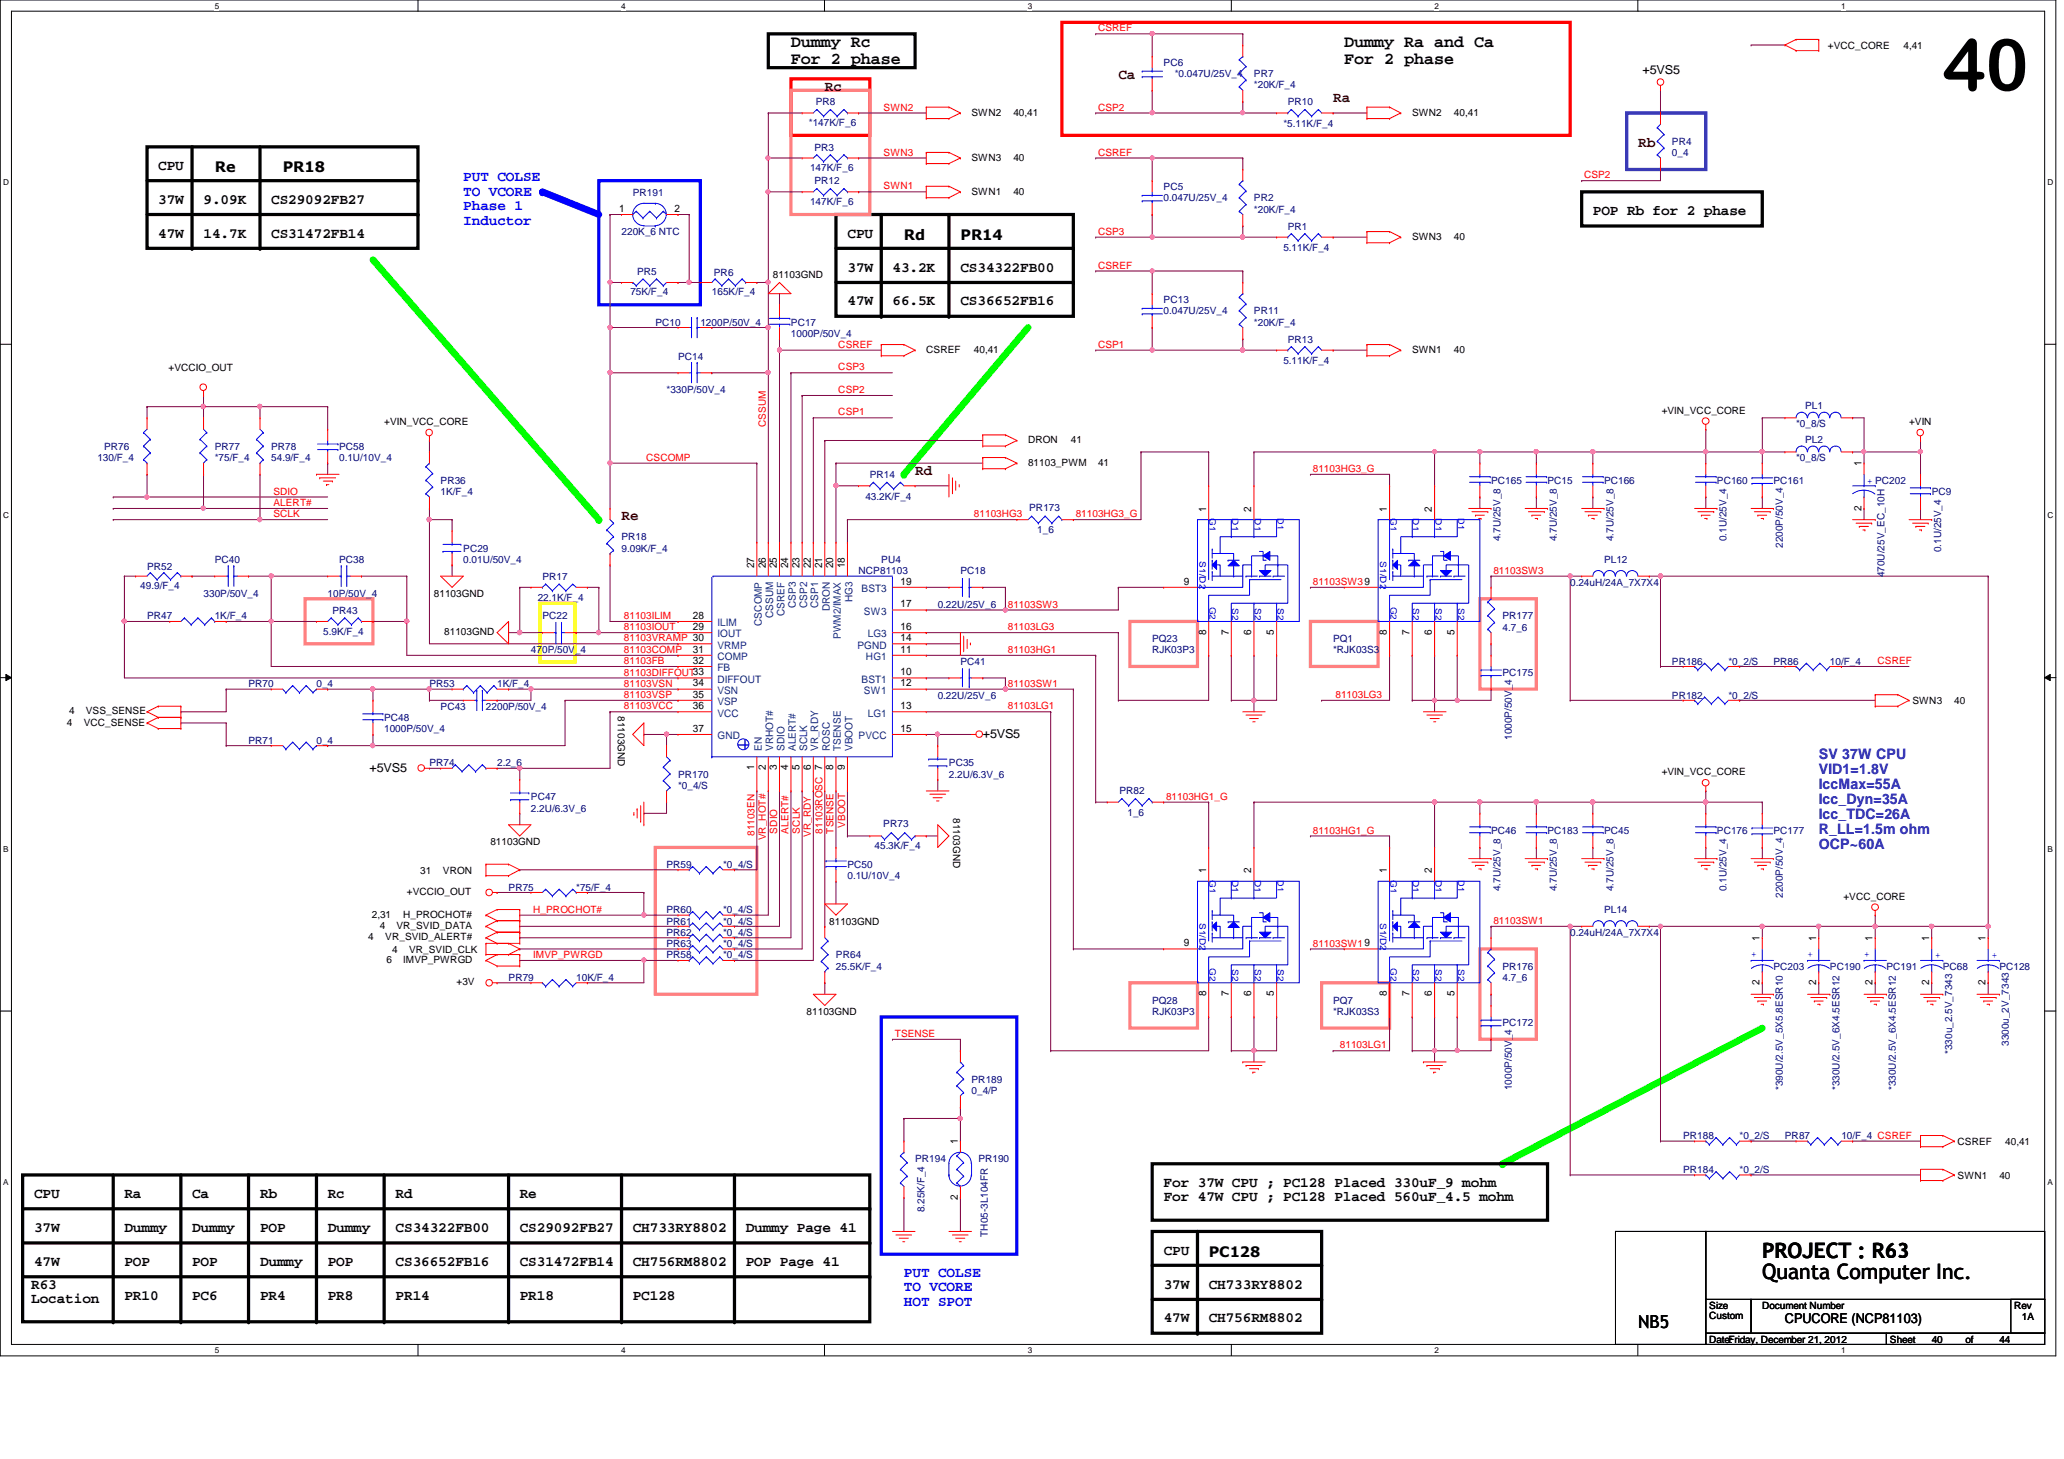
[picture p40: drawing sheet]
<svg xmlns="http://www.w3.org/2000/svg" width="297mm" height="210mm" viewBox="0 0 297 210" stroke-linecap="round" stroke-linejoin="round" font-family="sans-serif">
<defs><g id="words">
<text font-size="10.4" x="279.6" y="13">40</text>
<g font-size="3">
<text x="253.6" y="181">PROJECT : R63</text>
<text x="253.6" y="183.9">Quanta Computer Inc.</text>
</g>
<text font-size="2.6" x="235.8" y="191.1">NB5</text>
<g font-size="2.4">
<text x="113.8" y="9.2">For 2 phase</text>
<text x="113.8" y="6.8">Dummy Rc</text>
<text x="193.5" y="9.2">For 2 phase</text>
<text x="193.5" y="6.8">Dummy Ra and Ca</text>
</g>
<g font-size="2.1" fill="#400000">
<text x="160.9" y="11.4">Ca</text>
<text x="118.7" y="13">Rc</text>
<text x="191.9" y="14.7">Ra</text>
<text x="235.8" y="21.2">Rb</text>
<text x="131.7" y="68.3">Rd</text>
<text x="89.5" y="74.8">Re</text>
</g>
<g font-size="2.1">
<text x="22.8" y="29.3">37W</text>
<text x="22.8" y="24.4">CPU</text>
<text x="29.3" y="29.3">9.09K</text>
<text x="30.9" y="24.8">Re</text>
<text x="39" y="29.3">CS29092FB27</text>
<text x="40.7" y="24.8">PR18</text>
<text x="22.8" y="34.2">47W</text>
<text x="29.3" y="34.2">14.7K</text>
<text x="39" y="34.2">CS31472FB14</text>
<text x="122" y="34.2">CPU</text>
<text x="130.1" y="34.6">Rd</text>
<text x="138.2" y="34.6">PR14</text>
<text x="229.2" y="30.9">POP Rb for 2 phase</text>
<text x="122" y="39.1">37W</text>
<text x="128.4" y="39.1">43.2K</text>
<text x="138.2" y="39.1">CS34322FB00</text>
<text x="122" y="43.9">47W</text>
<text x="128.4" y="43.9">66.5K</text>
<text x="138.2" y="43.9">CS36652FB16</text>
<text x="4.9" y="172.4">CPU</text>
<text x="17.9" y="172.4">Ra</text>
<text x="27.6" y="172.4">Ca</text>
<text x="37.4" y="172.4">Rb</text>
<text x="47.2" y="172.4">Rc</text>
<text x="56.9" y="172.4">Rd</text>
<text x="74.8" y="172.4">Re</text>
<text x="167.5" y="170.7">For 37W CPU ; PC128 Placed 330uF_9 mohm</text>
<text x="167.5" y="172.8">For 47W CPU ; PC128 Placed 560uF_4.5 mohm</text>
<text x="4.9" y="177.2">37W</text>
<text x="17.9" y="177.2">Dummy</text>
<text x="27.6" y="177.2">Dummy</text>
<text x="37.4" y="177.2">POP</text>
<text x="47.2" y="177.2">Dummy</text>
<text x="56.9" y="177.2">CS34322FB00</text>
<text x="74.8" y="177.2">CS29092FB27</text>
<text x="91.1" y="177.2">CH733RY8802</text>
<text x="107.3" y="177.2">Dummy Page 41</text>
<text x="4.5" y="185.4">R63</text>
<text x="4.9" y="182.1">47W</text>
<text x="17.9" y="182.1">POP</text>
<text x="27.6" y="182.1">POP</text>
<text x="37.4" y="182.1">Dummy</text>
<text x="47.2" y="182.1">POP</text>
<text x="56.9" y="182.1">CS36652FB16</text>
<text x="74.8" y="182.1">CS31472FB14</text>
<text x="91.1" y="182.1">CH756RM8802</text>
<text x="107.3" y="182.1">POP Page 41</text>
<text x="167.5" y="185.4">37W</text>
<text x="167.5" y="180.5">CPU</text>
<text x="174" y="185.4">CH733RY8802</text>
<text x="174" y="180.9">PC128</text>
<text x="4.5" y="187.5">Location</text>
<text x="17.9" y="187">PR10</text>
<text x="27.6" y="187">PC6</text>
<text x="37.4" y="187">PR4</text>
<text x="47.2" y="187">PR8</text>
<text x="56.9" y="187">PR14</text>
<text x="74.8" y="187">PR18</text>
<text x="91.1" y="187">PC128</text>
<text x="167.5" y="190.2">47W</text>
<text x="174" y="190.2">CH756RM8802</text>
</g>
<g font-size="2.1" fill="#00f">
<text x="66.7" y="26.1">PUT COLSE</text>
<text x="66.7" y="28.2">TO VCORE</text>
<text x="66.7" y="30.2">Phase 1</text>
<text x="66.7" y="32.3">Inductor</text>
<text x="130.1" y="183.7">PUT COLSE</text>
<text x="130.1" y="185.8">TO VCORE</text>
<text x="130.1" y="187.9">HOT SPOT</text>
</g>
<g font-size="2.1" fill="#0000a0">
<text x="261.7" y="109.2">SV 37W CPU</text>
<text x="261.7" y="111.3">VID1=1.8V</text>
<text x="261.7" y="113.5">IccMax=55A</text>
<text x="261.7" y="115.7">Icc_Dyn=35A</text>
<text x="261.7" y="117.8">Icc_TDC=26A</text>
<text x="261.7" y="120">R_LL=1.5m ohm</text>
<text x="261.7" y="122.1">OCP~60A</text>
</g>
<text font-size="1.9" x="256.9" y="190.3">CPUCORE (NCP81103)</text>
<g font-size="1.8">
<text x="236.4" y="10.7">+5VS5</text>
<text x="141.4" y="106.1">+5VS5</text>
<text x="53.2" y="111">+5VS5</text>
</g>
<g font-size="1.5">
<text x="89.1" y="30.5">1</text>
<text x="97.1" y="30.5">2</text>
<text x="267.9" y="67.1" transform="rotate(-90 267.9 67.1)">1</text>
<text x="173.6" y="73.6" transform="rotate(-90 173.6 73.6)">1</text>
<text x="180.1" y="73.6" transform="rotate(-90 180.1 73.6)">2</text>
<text x="199.6" y="73.6" transform="rotate(-90 199.6 73.6)">1</text>
<text x="206.1" y="73.6" transform="rotate(-90 206.1 73.6)">2</text>
<text x="267.9" y="73.4" transform="rotate(-90 267.9 73.4)">2</text>
<text x="108.5" y="81.7" transform="rotate(-90 108.5 81.7)">27</text>
<text x="110.2" y="81.7" transform="rotate(-90 110.2 81.7)">26</text>
<text x="111.8" y="81.7" transform="rotate(-90 111.8 81.7)">25</text>
<text x="113.5" y="81.7" transform="rotate(-90 113.5 81.7)">24</text>
<text x="115.1" y="81.7" transform="rotate(-90 115.1 81.7)">23</text>
<text x="116.7" y="81.7" transform="rotate(-90 116.7 81.7)">22</text>
<text x="118.3" y="81.7" transform="rotate(-90 118.3 81.7)">21</text>
<text x="119.9" y="81.7" transform="rotate(-90 119.9 81.7)">20</text>
<text x="121.6" y="81.7" transform="rotate(-90 121.6 81.7)">18</text>
<text x="99.7" y="89">28</text>
<text x="129.6" y="84.1">19</text>
<text x="129.6" y="87.4">17</text>
<text x="170.4" y="84.1">9</text>
<text x="99.7" y="93.9">31</text>
<text x="99.7" y="90.6">29</text>
<text x="99.7" y="95.5">32</text>
<text x="129.6" y="90.6">16</text>
<text x="129.6" y="93.9">11</text>
<text x="129.6" y="92.2">14</text>
<text x="173.6" y="91.4" transform="rotate(-90 173.6 91.4)">8</text>
<text x="176.8" y="91.4" transform="rotate(-90 176.8 91.4)">7</text>
<text x="180.1" y="91.4" transform="rotate(-90 180.1 91.4)">6</text>
<text x="183.3" y="91.4" transform="rotate(-90 183.3 91.4)">5</text>
<text x="199.6" y="91.4" transform="rotate(-90 199.6 91.4)">8</text>
<text x="202.9" y="91.4" transform="rotate(-90 202.9 91.4)">7</text>
<text x="206.1" y="91.4" transform="rotate(-90 206.1 91.4)">6</text>
<text x="209.3" y="91.4" transform="rotate(-90 209.3 91.4)">5</text>
<text x="99.7" y="100.4">35</text>
<text x="99.7" y="98.8">34</text>
<text x="129.6" y="98.8">12</text>
<text x="129.6" y="97.2">10</text>
<text x="99.7" y="105.3">37</text>
<text x="99.7" y="102">36</text>
<text x="129.6" y="102">13</text>
<text x="129.6" y="105.3">15</text>
<text x="108.5" y="110.8" transform="rotate(-90 108.5 110.8)">1</text>
<text x="110.2" y="110.8" transform="rotate(-90 110.2 110.8)">2</text>
<text x="111.8" y="110.8" transform="rotate(-90 111.8 110.8)">3</text>
<text x="113.5" y="110.8" transform="rotate(-90 113.5 110.8)">4</text>
<text x="115.1" y="110.8" transform="rotate(-90 115.1 110.8)">5</text>
<text x="116.7" y="110.8" transform="rotate(-90 116.7 110.8)">6</text>
<text x="119.9" y="110.8" transform="rotate(-90 119.9 110.8)">8</text>
<text x="121.6" y="110.8" transform="rotate(-90 121.6 110.8)">9</text>
<text x="173.6" y="125.6" transform="rotate(-90 173.6 125.6)">1</text>
<text x="180.1" y="125.6" transform="rotate(-90 180.1 125.6)">2</text>
<text x="199.6" y="125.6" transform="rotate(-90 199.6 125.6)">1</text>
<text x="206.1" y="125.6" transform="rotate(-90 206.1 125.6)">2</text>
<text x="170.4" y="136.1">9</text>
<text x="253.2" y="135.4" transform="rotate(-90 253.2 135.4)">1</text>
<text x="261.4" y="135.4" transform="rotate(-90 261.4 135.4)">1</text>
<text x="269.5" y="135.4" transform="rotate(-90 269.5 135.4)">1</text>
<text x="277.6" y="135.4" transform="rotate(-90 277.6 135.4)">1</text>
<text x="285.7" y="135.4" transform="rotate(-90 285.7 135.4)">1</text>
<text x="173.6" y="143.3" transform="rotate(-90 173.6 143.3)">8</text>
<text x="176.8" y="143.3" transform="rotate(-90 176.8 143.3)">7</text>
<text x="180.1" y="143.3" transform="rotate(-90 180.1 143.3)">6</text>
<text x="183.3" y="143.3" transform="rotate(-90 183.3 143.3)">5</text>
<text x="199.6" y="143.3" transform="rotate(-90 199.6 143.3)">8</text>
<text x="202.9" y="143.3" transform="rotate(-90 202.9 143.3)">7</text>
<text x="206.1" y="143.3" transform="rotate(-90 206.1 143.3)">6</text>
<text x="209.3" y="143.3" transform="rotate(-90 209.3 143.3)">5</text>
<text x="253.2" y="141.7" transform="rotate(-90 253.2 141.7)">2</text>
<text x="261.4" y="141.7" transform="rotate(-90 261.4 141.7)">2</text>
<text x="269.5" y="141.7" transform="rotate(-90 269.5 141.7)">2</text>
<text x="277.6" y="141.7" transform="rotate(-90 277.6 141.7)">2</text>
<text x="285.7" y="141.7" transform="rotate(-90 285.7 141.7)">2</text>
<text x="137.8" y="164.6" transform="rotate(-90 137.8 164.6)">1</text>
<text x="137.8" y="172.6" transform="rotate(-90 137.8 172.6)">2</text>
</g>
<g font-size="1.5" fill="#004080">
<text x="111.3" y="88.9" transform="rotate(-90 111.3 88.9)">CSSUM</text>
<text x="112.9" y="88.6" transform="rotate(-90 112.9 88.6)">CSREF</text>
<text x="114.6" y="87.5" transform="rotate(-90 114.6 87.5)">CSP3</text>
<text x="116.2" y="87.5" transform="rotate(-90 116.2 87.5)">CSP2</text>
<text x="117.8" y="87.5" transform="rotate(-90 117.8 87.5)">CSP1</text>
<text x="119.4" y="88" transform="rotate(-90 119.4 88)">DRON</text>
<text x="122.7" y="86.7" transform="rotate(-90 122.7 86.7)">HG3</text>
<text x="124" y="85.2">BST3</text>
<text x="124.3" y="88.4">SW3</text>
<text x="103.2" y="95">COMP</text>
<text x="103.2" y="93.3">VRMP</text>
<text x="103.2" y="91.7">IOUT</text>
<text x="103.2" y="90.1">ILIM</text>
<text x="109.6" y="90" transform="rotate(-90 109.6 90)">CSCOMP</text>
<text x="121" y="91.9" transform="rotate(-90 121 91.9)">PWM2/IMAX</text>
<text x="123.4" y="93.3">PGND</text>
<text x="124.6" y="95">HG1</text>
<text x="124.9" y="91.7">LG3</text>
<text x="103.2" y="101.4">VSP</text>
<text x="103.2" y="96.6">FB</text>
<text x="103.2" y="98.2">DIFFOUT</text>
<text x="103.2" y="99.8">VSN</text>
<text x="124" y="98.2">BST1</text>
<text x="124.3" y="99.8">SW1</text>
<text x="103.2" y="103.1">VCC</text>
<text x="103.2" y="106.3">GND</text>
<text x="123.6" y="106.3">PVCC</text>
<text x="124.9" y="103.1">LG1</text>
<text x="109.6" y="108.1" transform="rotate(-90 109.6 108.1)">EN</text>
<text x="111.3" y="108.1" transform="rotate(-90 111.3 108.1)">VRHOT#</text>
<text x="112.9" y="108.1" transform="rotate(-90 112.9 108.1)">SDIO</text>
<text x="114.6" y="108.1" transform="rotate(-90 114.6 108.1)">ALERT#</text>
<text x="116.2" y="108.1" transform="rotate(-90 116.2 108.1)">SCLK</text>
<text x="117.8" y="108.1" transform="rotate(-90 117.8 108.1)">VR_RDY</text>
<text x="119.4" y="108.1" transform="rotate(-90 119.4 108.1)">ROSC</text>
<text x="121" y="108.1" transform="rotate(-90 121 108.1)">TSENSE</text>
<text x="122.7" y="108.1" transform="rotate(-90 122.7 108.1)">VBOOT</text>
</g>
<g font-size="1.4" fill="#f00">
<text x="158" y="4.5">CSREF</text>
<text x="127.2" y="15.9">SWN2</text>
<text x="158" y="15.9">CSP2</text>
<text x="127.2" y="22.4">SWN3</text>
<text x="158" y="22.4">CSREF</text>
<text x="127.2" y="27.3">SWN1</text>
<text x="228" y="25.7">CSP2</text>
<text x="158" y="33.8">CSP3</text>
<text x="158" y="38.7">CSREF</text>
<text x="120.6" y="50">CSREF</text>
<text x="120.6" y="53.3">CSP3</text>
<text x="158" y="50">CSP1</text>
<text x="120.6" y="59.8">CSP1</text>
<text x="120.6" y="56.6">CSP2</text>
<text x="110.2" y="61.4" transform="rotate(-90 110.2 61.4)">CSSUM</text>
<text x="39.4" y="71.2">SDIO</text>
<text x="93" y="66.3">CSCOMP</text>
<text x="188.9" y="67.9">81103HG3_G</text>
<text x="39.4" y="72.8">ALERT#</text>
<text x="39.4" y="74.4">SCLK</text>
<text x="140.2" y="74.4">81103HG3</text>
<text x="154.8" y="74.4">81103HG3_G</text>
<text x="214.9" y="82.5">81103SW3</text>
<text x="89.8" y="89.1">81103ILIM</text>
<text x="145" y="87.4">81103SW3</text>
<text x="188.9" y="84.2">81103SW39</text>
<text x="89.8" y="93.9">81103COMP</text>
<text x="89.8" y="95.5">81103FB</text>
<text x="89.8" y="92.3">81103VRAMP 30</text>
<text x="89.8" y="90.7">81103IOUT</text>
<text x="145" y="93.9">81103HG1</text>
<text x="145" y="90.7">81103LG3</text>
<text x="270.2" y="95.5">CSREF</text>
<text x="89.8" y="100.4">81103VSP</text>
<text x="89.8" y="97.2">81103DIFFOUT33</text>
<text x="89.8" y="98.8">81103VSN</text>
<text x="145" y="98.8">81103SW1</text>
<text x="192.2" y="100.4">81103LG3</text>
<text x="89.8" y="102.1">81103VCC</text>
<text x="145" y="102.1">81103LG1</text>
<text x="111.8" y="119.9" transform="rotate(-90 111.8 119.9)">SDIO</text>
<text x="113.5" y="119.9" transform="rotate(-90 113.5 119.9)">ALERT#</text>
<text x="115.1" y="119.9" transform="rotate(-90 115.1 119.9)">SCLK</text>
<text x="118.4" y="119.9" transform="rotate(-90 118.4 119.9)">81103ROSC 7</text>
<text x="120" y="119.9" transform="rotate(-90 120 119.9)">TSENSE</text>
<text x="121.6" y="119.1" transform="rotate(-90 121.6 119.1)">VBOOT</text>
<text x="167.8" y="115.1">81103HG1_G</text>
<text x="188.9" y="119.9">81103HG1_G</text>
<text x="108.6" y="120.3" transform="rotate(-90 108.6 120.3)">81103EN</text>
<text x="110.2" y="120.9" transform="rotate(-90 110.2 120.9)">VR_HOT#</text>
<text x="116.7" y="120.4" transform="rotate(-90 116.7 120.4)">VR_RDY</text>
<text x="76.7" y="131.3">H_PROCHOT#</text>
<text x="76.7" y="137.8">IMVP_PWRGD</text>
<text x="188.9" y="136.2">81103SW19</text>
<text x="214.9" y="132.9">81103SW1</text>
<text x="128.8" y="149.2">TSENSE</text>
<text x="192.8" y="150.8">81103LG1</text>
</g>
<g font-size="1.4" fill="#000080">
<text x="167.5" y="9.5">PC6</text>
<text x="169.1" y="11.1">*0.047U/25V_4</text>
<text x="180.5" y="11.1">PR7</text>
<text x="117.4" y="15.2">PR8</text>
<text x="180.5" y="12.7">*20K/F_4</text>
<text x="185.3" y="15.2">PR10</text>
<text x="116.4" y="18.1">*147K/F_6</text>
<text x="117.2" y="21.7">PR3</text>
<text x="184.7" y="18.2">*5.11K/F_4</text>
<text x="240.6" y="22.5">0_4</text>
<text x="240.6" y="20.8">PR4</text>
<text x="91.1" y="28.2">PR191</text>
<text x="116.6" y="24.6">147K/F_6</text>
<text x="116.6" y="29.5">147K/F_6</text>
<text x="117.2" y="26.5">PR12</text>
<text x="167.5" y="29">0.047U/25V_4</text>
<text x="167.5" y="27.3">PC5</text>
<text x="180.5" y="29">PR2</text>
<text x="89.4" y="33.9">220K_6 NTC</text>
<text x="180.5" y="30.6">*20K/F_4</text>
<text x="185.3" y="33">PR1</text>
<text x="91.7" y="39.5">PR5</text>
<text x="102.7" y="39.7">PR6</text>
<text x="184.7" y="36.1">5.11K/F_4</text>
<text x="90.7" y="42.5">75K/F_4</text>
<text x="94.3" y="46.9">PC10</text>
<text x="100.8" y="46.9">1200P/50V_4</text>
<text x="102.4" y="42.5">165K/F_4</text>
<text x="113.8" y="46.9">PC17</text>
<text x="167.5" y="45.2">0.047U/25V_4</text>
<text x="167.5" y="43.6">PC13</text>
<text x="180.5" y="46.9">*20K/F_4</text>
<text x="180.5" y="45.2">PR11</text>
<text x="97.6" y="51.7">PC14</text>
<text x="113.8" y="48.5">1000P/50V_4</text>
<text x="184.7" y="52.4">5.11K/F_4</text>
<text x="185.3" y="49.3">PR13</text>
<text x="95.9" y="56.6">*330P/50V_4</text>
<text x="259.8" y="58.9">PL1</text>
<text x="15" y="64.7">PR76</text>
<text x="30.9" y="64.7">PR77</text>
<text x="39" y="64.7">PR78</text>
<text x="48.8" y="64.7">PC58</text>
<text x="258.5" y="61.5">*0_8/S</text>
<text x="259.8" y="63.8">PL2</text>
<text x="14" y="66.4">130/F_4</text>
<text x="30.9" y="66.4">*75/F_4</text>
<text x="39" y="66.4">54.9/F_4</text>
<text x="48.8" y="66.4">0.1U/10V_4</text>
<text x="63.4" y="71.2">1K/F_4</text>
<text x="63.4" y="69.6">PR36</text>
<text x="124.5" y="71.9">43.2K/F_4</text>
<text x="125.2" y="68.8">PR14</text>
<text x="214.6" y="69.6">PC165</text>
<text x="222.7" y="69.6">PC15</text>
<text x="230.8" y="69.6">PC166</text>
<text x="247.1" y="69.6">PC160</text>
<text x="255.2" y="69.6">PC161</text>
<text x="258.5" y="66.4">*0_8/S</text>
<text x="278" y="71.2">PC9</text>
<text x="89.4" y="77.7">PR18</text>
<text x="148.1" y="73.5">PR173</text>
<text x="149.3" y="76.8">1_6</text>
<text x="215.9" y="77.9" transform="rotate(-90 215.9 77.9)">4.7U/25V_8</text>
<text x="224.1" y="77.9" transform="rotate(-90 224.1 77.9)">4.7U/25V_8</text>
<text x="232.2" y="77.9" transform="rotate(-90 232.2 77.9)">4.7U/25V_8</text>
<text x="248.5" y="77.9" transform="rotate(-90 248.5 77.9)">0.1U/25V_4</text>
<text x="21.2" y="82">PR52</text>
<text x="30.9" y="81">PC40</text>
<text x="48.8" y="81">PC38</text>
<text x="66.7" y="81">0.01U/50V_4</text>
<text x="66.7" y="79.4">PC29</text>
<text x="78.1" y="83.4">PR17</text>
<text x="89.4" y="79.4">9.09K/F_4</text>
<text x="123.6" y="82.6">NCP81103</text>
<text x="126.8" y="81">PU4</text>
<text x="138.2" y="82.6">PC18</text>
<text x="230.8" y="81">PL12</text>
<text x="256.6" y="78.8" transform="rotate(-90 256.6 78.8)">2200P/50V_4</text>
<text x="271.2" y="83.1" transform="rotate(-90 271.2 83.1)">470U/25V_EC_10H</text>
<text x="279.4" y="79.5" transform="rotate(-90 279.4 79.5)">0.1U/25V_4</text>
<text x="20.2" y="84.8">49.9/F_4</text>
<text x="21.2" y="89.1">PR47</text>
<text x="29.3" y="85.9">330P/50V_4</text>
<text x="30.9" y="89.1">1K/F_4</text>
<text x="47.2" y="85.9">10P/50V_4</text>
<text x="47.8" y="88.3">PR43</text>
<text x="77.4" y="86.5">22.1K/F_4</text>
<text x="78.1" y="89.1">PC22</text>
<text x="135" y="87.5">0.22U/25V_6</text>
<text x="216.2" y="89.1">PR177</text>
<text x="226" y="84.2">0.24uH/24A_7X7X4</text>
<text x="46.5" y="91.4">5.9K/F_4</text>
<text x="76.4" y="94">470P/50V_4</text>
<text x="138.2" y="95.6">PC41</text>
<text x="165.8" y="94">RJK03P3</text>
<text x="165.8" y="92.4">PQ23</text>
<text x="191.8" y="94">*RJK03S3</text>
<text x="191.9" y="92.4">PQ1</text>
<text x="216.2" y="90.8">4.7_6</text>
<text x="240.6" y="95.6">PR186</text>
<text x="248.7" y="95.6">*0_2/S</text>
<text x="255.2" y="95.6">PR86</text>
<text x="263.3" y="95.6">10/F_4</text>
<text x="35.8" y="98.9">PR70</text>
<text x="45.5" y="98.9">0_4</text>
<text x="61.8" y="98.9">PR53</text>
<text x="71.5" y="98.9">1K/F_4</text>
<text x="135" y="100.5">0.22U/25V_6</text>
<text x="216.2" y="97.2">PC175</text>
<text x="240.6" y="100.5">PR182</text>
<text x="248.7" y="100.5">*0_2/S</text>
<text x="35.8" y="107">PR71</text>
<text x="45.5" y="107">0_4</text>
<text x="55.3" y="105.4">1000P/50V_4</text>
<text x="55.3" y="103.8">PC48</text>
<text x="63.4" y="102.1">PC43</text>
<text x="69.9" y="102.1">2200P/50V_4</text>
<text x="217.6" y="106.5" transform="rotate(-90 217.6 106.5)">1000P/50V_4</text>
<text x="61.8" y="110.2">PR74</text>
<text x="71.5" y="110.2">2.2_6</text>
<text x="97.6" y="113.5">*0_4/S</text>
<text x="97.6" y="111.9">PR170</text>
<text x="136.6" y="111.9">2.2U/6.3V_6</text>
<text x="136.6" y="110.2">PC35</text>
<text x="76.4" y="116.8">2.2U/6.3V_6</text>
<text x="76.4" y="115.1">PC47</text>
<text x="127.1" y="119">PR73</text>
<text x="161.1" y="114.2">PR82</text>
<text x="162.3" y="117.4">1_6</text>
<text x="95.9" y="124.9">PR59</text>
<text x="104.1" y="124.9">*0_4/S</text>
<text x="122" y="124.9">PC50</text>
<text x="125.9" y="122.1">45.3K/F_4</text>
<text x="214.6" y="120">PC46</text>
<text x="222.7" y="120">PC183</text>
<text x="230.8" y="120">PC45</text>
<text x="247.1" y="120">PC176</text>
<text x="255.2" y="120">PC177</text>
<text x="73.2" y="128.1">PR75</text>
<text x="82.9" y="128.1">*75/F_4</text>
<text x="95.9" y="131.4">PR60</text>
<text x="104.1" y="131.4">*0_4/S</text>
<text x="122" y="126.5">0.1U/10V_4</text>
<text x="215.9" y="128.2" transform="rotate(-90 215.9 128.2)">4.7U/25V_8</text>
<text x="224.1" y="128.2" transform="rotate(-90 224.1 128.2)">4.7U/25V_8</text>
<text x="230.8" y="131.4">PL14</text>
<text x="232.2" y="128.2" transform="rotate(-90 232.2 128.2)">4.7U/25V_8</text>
<text x="248.5" y="128.2" transform="rotate(-90 248.5 128.2)">0.1U/25V_4</text>
<text x="256.6" y="129.2" transform="rotate(-90 256.6 129.2)">2200P/50V_4</text>
<text x="95.9" y="136.3">PR63</text>
<text x="95.9" y="137.9">PR58</text>
<text x="95.9" y="133">PR61</text>
<text x="95.9" y="134.6">PR62</text>
<text x="104.1" y="136.3">*0_4/S</text>
<text x="104.1" y="137.9">*0_4/S</text>
<text x="104.1" y="133">*0_4/S</text>
<text x="104.1" y="134.6">*0_4/S</text>
<text x="120.3" y="137.9">PR64</text>
<text x="226" y="134.6">0.24uH/24A_7X7X4</text>
<text x="73.2" y="141.1">PR79</text>
<text x="82.9" y="141.1">10K/F_4</text>
<text x="120.3" y="139.5">25.5K/F_4</text>
<text x="216.2" y="141.1">4.7_6</text>
<text x="216.2" y="139.5">PR176</text>
<text x="255.2" y="139.5">PC203</text>
<text x="263.4" y="139.5">PC190</text>
<text x="271.5" y="139.5">PC191</text>
<text x="279.6" y="139.5">PC68</text>
<text x="287.7" y="139.5">PC128</text>
<text x="165.8" y="146">RJK03P3</text>
<text x="165.8" y="144.4">PQ28</text>
<text x="191.8" y="146">*RJK03S3</text>
<text x="191.9" y="144.4">PQ7</text>
<text x="216.2" y="147.7">PC172</text>
<text x="139.8" y="155.8">PR189</text>
<text x="281" y="151.6" transform="rotate(-90 281 151.6)">*330u_2.5V_7343</text>
<text x="289.1" y="150.5" transform="rotate(-90 289.1 150.5)">3300u_2V_7343</text>
<text x="139.8" y="157.4">0_4/P</text>
<text x="217.6" y="156.8" transform="rotate(-90 217.6 156.8)">1000P/50V_4</text>
<text x="256.6" y="156.8" transform="rotate(-90 256.6 156.8)">*390U/2.5V_5X5.8ESR10</text>
<text x="264.7" y="156.8" transform="rotate(-90 264.7 156.8)">*330U/2.5V_6X4.5ESR12</text>
<text x="272.8" y="156.8" transform="rotate(-90 272.8 156.8)">*330U/2.5V_6X4.5ESR12</text>
<text x="131.7" y="167.1">PR194</text>
<text x="140.8" y="167.1">PR190</text>
<text x="242.2" y="163.9">PR188</text>
<text x="250.4" y="163.9">*0_2/S</text>
<text x="256.9" y="163.9">PR87</text>
<text x="265" y="163.9">10/F_4 CSREF</text>
<text x="242.2" y="168.8">PR184</text>
<text x="250.4" y="168.8">*0_2/S</text>
<text x="133.1" y="174.4" transform="rotate(-90 133.1 174.4)">8.25K/F_4</text>
<text x="142.2" y="178" transform="rotate(-90 142.2 178)">TH05-3L104FR</text>
</g>
<g font-size="1.4">
<text x="263.1" y="7">+VCC_CORE</text>
<text x="273.9" y="7">4,41</text>
<text x="139.8" y="16.6">SWN2</text>
<text x="145.8" y="16.6">40,41</text>
<text x="203.2" y="16.6">SWN2</text>
<text x="209.2" y="16.6">40,41</text>
<text x="139.8" y="23.1">SWN3</text>
<text x="145.8" y="23.1">40</text>
<text x="139.8" y="28">SWN1</text>
<text x="145.8" y="28">40</text>
<text x="203.2" y="34.5">SWN3</text>
<text x="209.2" y="34.5">40</text>
<text x="111.2" y="40">81103GND</text>
<text x="24.3" y="53.3">+VCCIO_OUT</text>
<text x="133.3" y="50.8">CSREF</text>
<text x="140.2" y="50.8">40,41</text>
<text x="203.2" y="50.8">SWN1</text>
<text x="209.2" y="50.8">40</text>
<text x="239.1" y="59.5">+VIN_VCC_CORE</text>
<text x="55.3" y="61.2">+VIN_VCC_CORE</text>
<text x="148" y="63.8">DRON</text>
<text x="154.1" y="63.8">41</text>
<text x="274.7" y="61.2">+VIN</text>
<text x="148" y="67">81103_PWM</text>
<text x="158" y="67">41</text>
<text x="62.4" y="85.9">81103GND</text>
<text x="63.9" y="91.4">81103GND</text>
<text x="275.2" y="101.3">SWN3</text>
<text x="281.3" y="101.3">40</text>
<text x="9.6" y="104.4">4</text>
<text x="9.9" y="102.8">4</text>
<text x="12.1" y="104.4">VCC_SENSE</text>
<text x="12.4" y="102.8">VSS_SENSE</text>
<text x="88.9" y="103" transform="rotate(90 88.9 103)">81103GND</text>
<text x="239.1" y="111.5">+VIN_VCC_CORE</text>
<text x="137.2" y="117.7" transform="rotate(90 137.2 117.7)">81103GND</text>
<text x="60.5" y="125.7">31</text>
<text x="63.8" y="125.7">VRON</text>
<text x="70.6" y="121.6">81103GND</text>
<text x="58.5" y="128.8">+VCCIO_OUT</text>
<text x="265.3" y="129.5">+VCC_CORE</text>
<text x="53" y="135.3">4</text>
<text x="53.5" y="132">2,31</text>
<text x="54.6" y="133.6">4</text>
<text x="55.5" y="135.3">VR_SVID_ALERT#</text>
<text x="56.4" y="137.1">4</text>
<text x="57.1" y="133.6">VR_SVID_DATA</text>
<text x="58" y="132">H_PROCHOT#</text>
<text x="58.9" y="137.1">VR_SVID_CLK</text>
<text x="119.3" y="133">81103GND</text>
<text x="55.6" y="138.6">6</text>
<text x="58" y="138.6">IMVP_PWRGD</text>
<text x="65.7" y="141.8">+3V</text>
<text x="116.1" y="146">81103GND</text>
<text x="281.7" y="164.7">CSREF</text>
<text x="288.6" y="164.7">40,41</text>
<text x="281.7" y="169.6">SWN1</text>
<text x="287.7" y="169.6">40</text>
<text x="246" y="188.3">Size</text>
<text x="246" y="189.7">Custom</text>
<text x="253.6" y="188.3">Document Number</text>
<text x="289.8" y="188.3">Rev</text>
<text x="291" y="189.9">1A</text>
<text x="246" y="193.2">Date:Friday, December 21, 2012</text>
<text x="272" y="193.2">Sheet</text>
<text x="278" y="193.2">40</text>
<text x="282.9" y="193.2">of</text>
<text x="287.7" y="193.2">44</text>
</g>
<g font-size="1.4" fill="#00f">
<text x="268.7" y="69.6">+ PC202</text>
<text x="252" y="137.7">+</text>
<text x="260.1" y="137.7">+</text>
<text x="268.3" y="137.7">+</text>
<text x="278.5" y="137.9">+</text>
<text x="286.6" y="137.9">+</text>
</g>
<g font-size="1.3" fill="#00f">
<text x="174.1" y="74.6" transform="rotate(90 174.1 74.6)">G1</text>
<text x="177.3" y="74.6" transform="rotate(90 177.3 74.6)">D1</text>
<text x="180.6" y="74.6" transform="rotate(90 180.6 74.6)">D1</text>
<text x="183.9" y="74.6" transform="rotate(90 183.9 74.6)">D1</text>
<text x="200.1" y="74.6" transform="rotate(90 200.1 74.6)">G1</text>
<text x="203.3" y="74.6" transform="rotate(90 203.3 74.6)">D1</text>
<text x="206.6" y="74.6" transform="rotate(90 206.6 74.6)">D1</text>
<text x="209.8" y="74.6" transform="rotate(90 209.8 74.6)">D1</text>
<text x="172.6" y="80.8" transform="rotate(90 172.6 80.8)">S1/D2</text>
<text x="198.6" y="80.8" transform="rotate(90 198.6 80.8)">S1/D2</text>
<text x="174.1" y="87.3" transform="rotate(90 174.1 87.3)">G2</text>
<text x="177.3" y="87.5" transform="rotate(90 177.3 87.5)">S2</text>
<text x="180.6" y="87.5" transform="rotate(90 180.6 87.5)">S2</text>
<text x="183.9" y="87.5" transform="rotate(90 183.9 87.5)">S2</text>
<text x="200.1" y="87.3" transform="rotate(90 200.1 87.3)">G2</text>
<text x="203.3" y="87.5" transform="rotate(90 203.3 87.5)">S2</text>
<text x="206.6" y="87.5" transform="rotate(90 206.6 87.5)">S2</text>
<text x="209.8" y="87.5" transform="rotate(90 209.8 87.5)">S2</text>
<text x="174.1" y="126.6" transform="rotate(90 174.1 126.6)">G1</text>
<text x="177.3" y="126.6" transform="rotate(90 177.3 126.6)">D1</text>
<text x="180.6" y="126.6" transform="rotate(90 180.6 126.6)">D1</text>
<text x="183.9" y="126.6" transform="rotate(90 183.9 126.6)">D1</text>
<text x="200.1" y="126.6" transform="rotate(90 200.1 126.6)">G1</text>
<text x="203.3" y="126.6" transform="rotate(90 203.3 126.6)">D1</text>
<text x="206.6" y="126.6" transform="rotate(90 206.6 126.6)">D1</text>
<text x="209.8" y="126.6" transform="rotate(90 209.8 126.6)">D1</text>
<text x="172.6" y="132.8" transform="rotate(90 172.6 132.8)">S1/D2</text>
<text x="198.6" y="132.8" transform="rotate(90 198.6 132.8)">S1/D2</text>
<text x="174.1" y="139.3" transform="rotate(90 174.1 139.3)">G2</text>
<text x="177.3" y="139.4" transform="rotate(90 177.3 139.4)">S2</text>
<text x="180.6" y="139.4" transform="rotate(90 180.6 139.4)">S2</text>
<text x="183.9" y="139.4" transform="rotate(90 183.9 139.4)">S2</text>
<text x="200.1" y="139.3" transform="rotate(90 200.1 139.3)">G2</text>
<text x="203.3" y="139.4" transform="rotate(90 203.3 139.4)">S2</text>
<text x="206.6" y="139.4" transform="rotate(90 206.6 139.4)">S2</text>
<text x="209.8" y="139.4" transform="rotate(90 209.8 139.4)">S2</text>
</g>
<g font-size="1.2">
<text x="30.9" y="1.2">5</text>
<text x="89.4" y="1.2">4</text>
<text x="147.9" y="1.2">3</text>
<text x="206.5" y="1.2">2</text>
<text x="265" y="1.2">1</text>
<text x=".5" y="26.6">D</text>
<text x="294.7" y="26.6">D</text>
<text x=".5" y="74.5">C</text>
<text x="294.7" y="74.5">C</text>
<text x=".5" y="122.5">B</text>
<text x="294.7" y="122.5">B</text>
<text x=".5" y="170.5">A</text>
<text x="294.7" y="170.5">A</text>
<text x="30.9" y="194.6">5</text>
<text x="89.4" y="194.6">4</text>
<text x="147.9" y="194.6">3</text>
<text x="206.5" y="194.6">2</text>
<text x="265" y="194.6">1</text>
</g>
</g></defs>
<path d="M0 0h295.9v195.1h-295.9zM1.6 1.6h292.7v191.8h-292.7z" fill="none" stroke="#000" stroke-width=".14"/>
<g fill="#fff">
<path d="M30.9 .2h.6v1.3h-.6z"/>
<path d="M30.9 193.6h.6v1.3h-.6z"/>
</g>
<path d="M60.2 0v1.6M60.2 193.4v1.6" fill="none" stroke="#000" stroke-width=".14"/>
<g fill="#fff">
<path d="M89.4 .2h.6v1.3h-.6z"/>
<path d="M89.4 193.6h.6v1.3h-.6z"/>
</g>
<path d="M118.7 0v1.6M118.7 193.4v1.6" fill="none" stroke="#000" stroke-width=".14"/>
<g fill="#fff">
<path d="M147.9 .2h.6v1.3h-.6z"/>
<path d="M147.9 193.6h.6v1.3h-.6z"/>
</g>
<path d="M177.2 0v1.6M177.2 193.4v1.6" fill="none" stroke="#000" stroke-width=".14"/>
<g fill="#fff">
<path d="M206.5 .2h.5v1.3h-.5z"/>
<path d="M206.5 193.6h.5v1.3h-.5z"/>
</g>
<path d="M235.7 0v1.6M235.7 193.4v1.6" fill="none" stroke="#000" stroke-width=".14"/>
<g fill="#fff">
<path d="M265 .2h.6v1.3h-.6z"/>
<path d="M265 193.6h.6v1.3h-.6z"/>
<path d="M.5 25.6h.8v1.3h-.8z"/>
<path d="M294.7 25.6h.8v1.3h-.8z"/>
<path d="M.5 73.5h.8v1.3h-.8z"/>
<path d="M294.7 73.5h.8v1.3h-.8z"/>
</g>
<path d="M0 49.5h1.6M294.3 49.5h1.6" fill="none" stroke="#000" stroke-width=".14"/>
<g fill="#fff">
<path d="M.5 121.5h.7v1.3h-.7z"/>
<path d="M294.7 121.5h.7v1.3h-.7z"/>
</g>
<path d="M0 97.5h1.6M.8 97l.8 .5-.8 .4zM294.3 97.5h1.6M294.3 97.5l.8-.5v.9z" fill="none" stroke="#000" stroke-width=".14"/>
<path d="M.8 97l.8 .5-.8 .4zM294.3 97.5l.8-.5v.9z" fill="#000"/>
<g fill="#fff">
<path d="M.5 169.4h.7v1.3h-.7z"/>
<path d="M294.7 169.4h.7v1.3h-.7z"/>
</g>
<path d="M0 145.5h1.6M294.3 145.5h1.6" fill="none" stroke="#000" stroke-width=".14"/>
<path d="M86.2 26h14.6v17.9h-14.6zM126.8 146.3h19.5v34.1h-19.5z" fill="none" stroke="#00f" stroke-width=".47"/>
<path d="M234.1 16.3h11.4v8.1h-11.4z" fill="none" stroke="#0000a0" stroke-width=".47"/>
<path d="M113.8 11.3h11.4v8.2h-11.4zM152.8 3.2h73.2v16.3h-73.2z" fill="none" stroke="#f00" stroke-width=".47"/>
<path d="M253.6 147.9l-37.4 19.5" fill="none" stroke="#0f0" stroke-width=".97"/>
<circle cx="216.2" cy="167.4" r=".49" fill="#0f0"/>
<path d="M165.8 167.4h56.9v8.2h-56.9z" fill="none" stroke="#000" stroke-width=".47"/>
<path d="M148 47.1l-17.9 21.1" fill="none" stroke="#0f0" stroke-width=".97"/>
<circle cx="130.1" cy="68.2" r=".49" fill="#0f0"/>
<path d="M110.6 4.9h21.1v4.8h-21.1zM227.6 27.6h26v4.9h-26z" fill="none" stroke="#000" stroke-width=".47"/>
<path d="M78.1 27.6l8.1 3.3" fill="none" stroke="#00f" stroke-width=".97"/>
<circle cx="78.1" cy="27.6" r=".49" fill="#00f"/>
<g fill="none" stroke="#000" stroke-width=".47">
<path d="M21.2 21.1h39v14.6h-39zM21.2 26h39M21.2 30.9h39M27.6 21.1v14.6M37.4 21.1v14.6M3.3 173.9h121.9M3.3 178.8h121.9M3.3 169h121.9v21.2h-121.9zM16.3 169v21.2M26 169v21.2M35.8 169v21.2M45.5 169v21.2"/>
<path d="M55.3 169v21.2M73.2 169v21.2M89.4 169v21.2M105.7 169v21.2M165.8 177.2h24.4v14.6h-24.4zM172.3 177.2v14.6M3.3 183.7h121.9M165.8 182h24.4M165.8 186.9h24.4"/>
</g>
<g fill="#000">
<circle cx="27.6" cy="35.7" r=".23"/>
<circle cx="37.4" cy="35.7" r=".23"/>
<circle cx="60.2" cy="26" r=".23"/>
<circle cx="60.2" cy="30.9" r=".23"/>
<circle cx="125.2" cy="173.9" r=".23"/>
<circle cx="125.2" cy="178.8" r=".23"/>
<circle cx="16.3" cy="190.2" r=".23"/>
<circle cx="26" cy="190.2" r=".23"/>
<circle cx="35.8" cy="190.2" r=".23"/>
<circle cx="45.5" cy="190.2" r=".23"/>
<circle cx="55.3" cy="190.2" r=".23"/>
<circle cx="73.2" cy="190.2" r=".23"/>
<circle cx="89.4" cy="190.2" r=".23"/>
<circle cx="105.7" cy="190.2" r=".23"/>
<circle cx="125.2" cy="183.7" r=".23"/>
<circle cx="172.3" cy="191.8" r=".23"/>
<circle cx="190.2" cy="182" r=".23"/>
<circle cx="190.2" cy="186.9" r=".23"/>
</g>
<path d="M53.7 37.4l32.5 37.4" fill="none" stroke="#0f0" stroke-width=".97"/>
<circle cx="86.2" cy="74.8" r=".49" fill="#0f0"/>
<path d="M120.3 30.9h34.2v14.6h-34.2zM120.3 35.7h34.2M126.8 30.9v14.6M136.6 30.9v14.6M120.3 40.6h34.2" fill="none" stroke="#000" stroke-width=".47"/>
<g fill="#000">
<circle cx="154.5" cy="35.7" r=".23"/>
<circle cx="126.8" cy="45.5" r=".23"/>
<circle cx="136.6" cy="45.5" r=".23"/>
<circle cx="154.5" cy="40.6" r=".23"/>
</g>
<path d="M113.8 13h11.4v17.9h-11.4zM43.9 86.1h9.8v6.5h-9.8zM162.6 89.4h9.7v6.5h-9.7zM188.6 89.4h9.7v6.5h-9.7zM213 86.1h8.1v13h-8.1zM94.3 121.9h14.6v21.1h-14.6zM213 136.5h8.1v13h-8.1zM162.6 141.4h9.7v6.5h-9.7zM190.2 141.4h9.8v6.5h-9.8z" fill="none" stroke="#ff8080" stroke-width=".47"/>
<path d="M77.7 86.8h5.1v8.4h-5.1z" fill="none" stroke="#ff0" stroke-width=".47"/>
<path d="M120.3 69.9h3.3M120.3 69.9h.1M133.3 84.5h3.3M133.3 84.5h.1M144.7 87.8h16.2M144.7 99.1h.1M144.7 87.8h.1M144.7 99.1h9.8M133.3 102.4h17.9M151.2 102.4h.1M130.1 172.3h.1M130.1 172.3v4.9" fill="none" stroke="#800040" stroke-width=".14"/>
<circle cx="144.7" cy="87.8" r=".3" fill="#f0f"/>
<circle cx="144.7" cy="87.8" r=".3" fill="none" stroke="#f0f" stroke-width=".14"/>
<g fill="none" stroke="#800040" stroke-width=".14">
<path d="M52 82.9h.1M52 82.9h6.5M141.4 84.5h.1M141.4 97.5h.1M141.4 84.5h3.3M141.4 97.5h3.3M144.7 84.5h.1M144.7 97.5h.1M144.7 84.5v3.3M144.7 97.5v1.6M81.3 100.8h.1M81.3 100.8h16.3"/>
<path d="M81.3 100.8v6.5M97.6 100.8h.1M120.3 113.8h.1M120.3 113.8v8.1M128.4 149.5h.1M128.4 149.5h9.8M130.1 160.9h8.1M130.1 160.9h.1"/>
</g>
<circle cx="144.7" cy="99.1" r=".31" fill="#f0f"/>
<circle cx="144.7" cy="99.1" r=".31" fill="none" stroke="#f0f" stroke-width=".14"/>
<g fill="none" stroke="#800040" stroke-width=".14">
<path d="M120.3 66.6h21.1M120.3 66.6h.1M131.7 69.9h4.9M131.7 69.9h.1M17.9 89.4h6.5M17.9 89.4h.1M17.9 89.4v8.1M39 82.9h8.2M39 89.4h6.5M39 82.9h.1M39 89.4h.1M53.7 89.4h.1"/>
<path d="M58.5 82.9h.1M58.5 82.9v6.5h-4.8M133.3 94.3h24.4M133.3 94.3h.1M130.1 160.9h.1M130.1 160.9v3.3M138.2 172.3h.1M138.2 172.3v4.9"/>
</g>
<circle cx="58.5" cy="89.4" r=".31" fill="#f0f"/>
<circle cx="58.5" cy="89.4" r=".31" fill="none" stroke="#f0f" stroke-width=".14"/>
<path d="M26 102.4h6.6M26 104h6.6M26 102.4h.1M26 104h.1M53.7 107.3h.1M53.7 107.3h27.6M138.2 160.9h.1M138.2 160.9v3.3" fill="none" stroke="#800040" stroke-width=".14"/>
<circle cx="53.6" cy="107.2" r=".31" fill="#f0f"/>
<circle cx="53.6" cy="107.2" r=".31" fill="none" stroke="#f0f" stroke-width=".14"/>
<g fill="none" stroke="#800040" stroke-width=".14">
<path d="M17.9 97.5h79.7M27.6 82.9h3.3M27.6 82.9h.1M32.6 89.4h.1M32.6 89.4h6.4M39 89.4h.1M39 89.4v6.5h58.6M58.5 89.4h.1M58.5 89.4v4.9h39.1M97.6 94.3h.1M97.6 95.9h.1M97.6 97.5h.1"/>
<path d="M61.8 110.5h1.6M61.8 110.5h.1M74.8 117h.1M74.8 117v1.7M87.8 102.4h.1M87.8 102.4v8.1M87.8 102.4h9.8"/>
</g>
<circle cx="39" cy="89.4" r=".3" fill="#f0f"/>
<circle cx="39" cy="89.4" r=".3" fill="none" stroke="#f0f" stroke-width=".14"/>
<path d="M35.8 82.9h3.2M35.8 82.9h.1M39 82.9h.1M39 82.9v6.5" fill="none" stroke="#800040" stroke-width=".14"/>
<circle cx="39" cy="82.9" r=".31" fill="#f0f"/>
<circle cx="39" cy="82.9" r=".31" fill="none" stroke="#f0f" stroke-width=".14"/>
<path d="M17.9 82.9h.1M17.9 82.9v6.5" fill="none" stroke="#800040" stroke-width=".14"/>
<circle cx="17.9" cy="89.4" r=".31" fill="#f0f"/>
<circle cx="17.9" cy="89.4" r=".31" fill="none" stroke="#f0f" stroke-width=".14"/>
<path d="M61.8 74.8h.1M61.8 63.4h.1M61.8 74.8v17.8h35.8M61.8 63.4v1.6M17.9 82.9h.1M17.9 82.9h1.6M74.8 91h.1M74.8 91h3.3M97.6 92.6h.1" fill="none" stroke="#800040" stroke-width=".14"/>
<circle cx="74.8" cy="91" r=".32" fill="#f0f"/>
<circle cx="74.8" cy="91" r=".32" fill="none" stroke="#f0f" stroke-width=".14"/>
<path d="M86.2 91h11.4M97.6 91h.1" fill="none" stroke="#800040" stroke-width=".14"/>
<circle cx="86.1" cy="91" r=".31" fill="#f0f"/>
<circle cx="86.1" cy="91" r=".31" fill="none" stroke="#f0f" stroke-width=".14"/>
<g fill="none" stroke="#800040" stroke-width=".14">
<path d="M53.7 99.1h11.4M53.7 99.1h.1M61.8 99.1h.1M61.8 99.1v1.7M76.4 99.1h.1M76.4 99.1h21.2M76.4 99.1v1.7h-4.9M82.9 91h.1M84.5 84.5h1.7M84.5 84.5h.1M86.2 84.5h.1M86.2 84.5v6.5h-3.3"/>
<path d="M97.6 99.1h.1M61.8 100.8h.1M61.8 100.8h4.9M71.5 100.8h.1"/>
</g>
<circle cx="61.8" cy="99.1" r=".31" fill="#f0f"/>
<circle cx="61.8" cy="99.1" r=".31" fill="none" stroke="#f0f" stroke-width=".14"/>
<circle cx="53.6" cy="99.1" r=".31" fill="#f0f"/>
<circle cx="53.6" cy="99.1" r=".31" fill="none" stroke="#f0f" stroke-width=".14"/>
<path d="M87.8 47.1h.1M87.8 53.6h.1M87.8 47.1v6.5M87.8 47.1h9.8M87.8 53.6h9.8M102.4 47.1h.1M102.4 47.1h8.2M87.8 89.4h9.8M97.6 89.4h.1" fill="none" stroke="#800040" stroke-width=".14"/>
<circle cx="87.8" cy="53.6" r=".3" fill="#f0f"/>
<circle cx="87.8" cy="53.6" r=".3" fill="none" stroke="#f0f" stroke-width=".14"/>
<circle cx="87.8" cy="47.1" r=".3" fill="#f0f"/>
<circle cx="87.8" cy="47.1" r=".3" fill="none" stroke="#f0f" stroke-width=".14"/>
<path d="M99.2 30.9h.1M99.2 30.9v9.7h-1.6M97.6 40.6h.1M108.9 40.6h1.7M108.9 40.6h.1M110.6 53.6h.1M110.6 53.6v24.4" fill="none" stroke="#800040" stroke-width=".14"/>
<circle cx="99.2" cy="40.6" r=".31" fill="#f0f"/>
<circle cx="99.2" cy="40.6" r=".31" fill="none" stroke="#f0f" stroke-width=".14"/>
<path d="M87.8 30.9h.1M87.8 30.9v9.7M87.8 40.6h1.6M87.8 40.6h.1" fill="none" stroke="#800040" stroke-width=".14"/>
<circle cx="87.8" cy="40.6" r=".3" fill="#f0f"/>
<circle cx="87.8" cy="40.6" r=".3" fill="none" stroke="#f0f" stroke-width=".14"/>
<path d="M87.8 30.9h1.6M87.8 30.9h.1M97.6 30.9h1.6M97.6 30.9h.1M110.6 22.7h.1M110.6 22.7v4.9M99.2 40.6h1.6M99.2 40.6h.1" fill="none" stroke="#800040" stroke-width=".14"/>
<circle cx="110.5" cy="27.6" r=".3" fill="#f0f"/>
<circle cx="110.5" cy="27.6" r=".3" fill="none" stroke="#f0f" stroke-width=".14"/>
<g fill="none" stroke="#800040" stroke-width=".14">
<path d="M87.8 40.6h.1M87.8 53.6h.1M87.8 40.6v6.5M87.8 53.6v19.6M110.6 40.6h.1M110.6 40.6v6.5M87.8 66.6h.1M87.8 66.6h21.1M108.9 66.6h.1M108.9 66.6v11.4M87.8 81.3h.1M87.8 81.3v8.1"/>
<path d="M95.9 105.7h.1M95.9 105.7h1.7"/>
</g>
<circle cx="87.8" cy="66.6" r=".31" fill="#f0f"/>
<circle cx="87.8" cy="66.6" r=".31" fill="none" stroke="#f0f" stroke-width=".14"/>
<path d="M102.4 53.6h.1M110.6 47.1h.1M110.6 47.1v6.5h-8.2" fill="none" stroke="#800040" stroke-width=".14"/>
<circle cx="110.5" cy="53.6" r=".3" fill="#f0f"/>
<circle cx="110.5" cy="53.6" r=".3" fill="none" stroke="#f0f" stroke-width=".14"/>
<circle cx="110.5" cy="47.1" r=".3" fill="#f0f"/>
<circle cx="110.5" cy="47.1" r=".3" fill="none" stroke="#f0f" stroke-width=".14"/>
<path d="M110.6 27.6h4.8M110.6 22.7h4.8M110.6 27.6h.1M110.6 22.7h.1M112.2 50.4h14.6M112.2 50.4h.1M112.2 50.4v27.6" fill="none" stroke="#800040" stroke-width=".14"/>
<circle cx="110.5" cy="22.7" r=".3" fill="#f0f"/>
<circle cx="110.5" cy="22.7" r=".3" fill="none" stroke="#f0f" stroke-width=".14"/>
<g fill="none" stroke="#800040" stroke-width=".14">
<path d="M110.6 16.3h4.8M110.6 16.3h.1M110.6 16.3v6.4M110.6 27.6h.1M110.6 27.6v13M113.8 53.6h14.6M113.8 53.6h.1M113.8 53.6v24.4M115.4 56.9h13M115.4 56.9h.1M115.4 56.9v21.1M117 60.1h11.4"/>
<path d="M117 60.1h.1M117 60.1v17.9M118.7 63.4h22.7M118.7 63.4h.1M118.7 63.4v14.6"/>
</g>
<circle cx="110.5" cy="40.6" r=".3" fill="#f0f"/>
<circle cx="110.5" cy="40.6" r=".3" fill="none" stroke="#f0f" stroke-width=".14"/>
<g fill="none" stroke="#800040" stroke-width=".14">
<path d="M61.8 74.8h.1M61.8 73.2h.1M61.8 73.2v1.6M61.8 74.8h3.3M65.1 74.8h.1M65.1 74.8v1.6M122 74.8h.1M122 74.8v3.2M65.1 81.3h.1M65.1 81.3v1.6M133.3 87.8h11.4M133.3 99.1h11.4"/>
<path d="M133.3 87.8h.1M133.3 99.1h.1M108.9 113.8h.1M108.9 113.8v11.3h-3.2M110.6 113.8h.1M110.6 113.8v17.9M112.2 113.8h.1M112.2 113.8v19.5M113.8 113.8h.1M113.8 113.8v21.1M115.4 113.8h.1M115.4 113.8v22.7"/>
<path d="M117 113.8h.1M117 113.8v24.4M118.7 113.8v19.5M74.8 125.1h22.8M74.8 125.1h.1M105.7 125.1h.1M118.7 133.3h.1M120.3 126.8h.1M120.3 126.8v3.2M122 120.3h3.2M122 120.3h.1M133.3 120.3h1.7"/>
<path d="M133.3 120.3h.1M118.7 141.4h.1M118.7 141.4v1.6"/>
</g>
<circle cx="61.8" cy="74.7" r=".31" fill="#f0f"/>
<circle cx="61.8" cy="74.7" r=".31" fill="none" stroke="#f0f" stroke-width=".14"/>
<path d="M112.2 48.8h.1M112.2 48.8v1.6" fill="none" stroke="#800040" stroke-width=".14"/>
<circle cx="112.2" cy="50.4" r=".31" fill="#f0f"/>
<circle cx="112.2" cy="50.4" r=".31" fill="none" stroke="#f0f" stroke-width=".14"/>
<g fill="none" stroke="#800040" stroke-width=".14">
<path d="M123.6 16.3h.1M123.6 16.3h9.7M123.6 27.6h.1M123.6 22.7h.1M123.6 27.6h9.7M123.6 22.7h9.7M47.2 99.1h.1M47.2 99.1h6.5M92.7 105.7h3.2M92.7 117h.1M92.7 105.7h.1M95.9 115.4h.1"/>
<path d="M95.9 105.7h.1M95.9 115.4v1.6h-3.2M95.9 105.7v1.6"/>
</g>
<circle cx="95.9" cy="105.6" r=".3" fill="#f0f"/>
<circle cx="95.9" cy="105.6" r=".3" fill="none" stroke="#f0f" stroke-width=".14"/>
<path d="M74.8 84.5h1.6M74.8 84.5h.1M74.8 84.5v6.5M74.8 110.5h13M74.8 110.5h.1" fill="none" stroke="#800040" stroke-width=".14"/>
<circle cx="74.8" cy="110.5" r=".31" fill="#f0f"/>
<circle cx="74.8" cy="110.5" r=".31" fill="none" stroke="#f0f" stroke-width=".14"/>
<g fill="none" stroke="#800040" stroke-width=".14">
<path d="M112.2 42.2h.1M112.2 42.2v1.7M71.5 110.5h3.3M71.5 110.5h.1M74.8 110.5h.1M74.8 110.5v1.6M122 113.8v6.5M133.3 105.7h1.7M133.3 105.7h.1M135 112.1h.1M135 105.7h.1M135 105.7v1.6"/>
<path d="M135 112.1v1.7M122 120.3h.1"/>
</g>
<circle cx="134.9" cy="105.6" r=".3" fill="#f0f"/>
<circle cx="134.9" cy="105.6" r=".3" fill="none" stroke="#f0f" stroke-width=".14"/>
<g fill="none" stroke="#800040" stroke-width=".14">
<path d="M122 74.8h24.3M122 74.8h.1M133.3 92.6h4.9M133.3 91h27.6M133.3 97.5h3.3M133.3 91h.1M133.3 92.6h.1M133.3 97.5h.1M135 105.7h4.8M135 105.7h.1M74.8 138.2h17.9M74.8 138.2h.1"/>
<path d="M105.7 131.7h.1M105.7 133.3h.1M105.7 134.9h.1M105.7 136.5h.1M105.7 138.2h.1M105.7 138.2h11.3M105.7 136.5h9.7M105.7 134.9h8.1M105.7 133.3h6.5M105.7 131.7h4.9M71.5 141.4h4.9M71.5 141.4h.1"/>
</g>
<circle cx="92.7" cy="138.1" r=".3" fill="#f0f"/>
<circle cx="92.7" cy="138.1" r=".3" fill="none" stroke="#f0f" stroke-width=".14"/>
<path d="M74.8 131.7h17.9M74.8 131.7h.1M92.7 138.2h.1M92.7 138.2v3.2" fill="none" stroke="#800040" stroke-width=".14"/>
<circle cx="92.7" cy="131.6" r=".31" fill="#f0f"/>
<circle cx="92.7" cy="131.6" r=".31" fill="none" stroke="#f0f" stroke-width=".14"/>
<g fill="none" stroke="#800040" stroke-width=".14">
<path d="M157.7 16.3h21.2M157.7 16.3h.1M165.8 16.3h.1M157.7 34.1h8.1M157.7 34.1h.1M157.7 50.4h8.1M157.7 50.4h.1M71.5 128.4h4.9M71.5 128.4h.1M74.8 133.3h22.8M74.8 134.9h22.8M74.8 136.5h22.8"/>
<path d="M74.8 133.3h.1M74.8 134.9h.1M74.8 136.5h.1M84.5 128.4h8.2M84.5 128.4h.1M92.7 128.4h.1M92.7 131.7h.1M92.7 138.2h.1M92.7 128.4v3.3M92.7 131.7h4.9M92.7 138.2h4.9M84.5 141.4h8.2"/>
<path d="M84.5 141.4h.1"/>
</g>
<circle cx="178.8" cy="16.2" r=".3" fill="#f0f"/>
<circle cx="178.8" cy="16.2" r=".3" fill="none" stroke="#f0f" stroke-width=".14"/>
<path d="M178.9 16.3h.1M178.9 16.3h4.8M165.8 30.9h.1M165.8 34.1h.1M165.8 30.9v3.2M178.9 32.5h.1M178.9 32.5v1.6h-13.1" fill="none" stroke="#800040" stroke-width=".14"/>
<circle cx="178.8" cy="34.1" r=".31" fill="#f0f"/>
<circle cx="178.8" cy="34.1" r=".31" fill="none" stroke="#f0f" stroke-width=".14"/>
<circle cx="165.8" cy="34.1" r=".31" fill="#f0f"/>
<circle cx="165.8" cy="34.1" r=".31" fill="none" stroke="#f0f" stroke-width=".14"/>
<path d="M165.8 39h.1M165.8 39h13.1M178.9 22.7h.1M178.9 22.7v1.7M165.8 50.4h.1M165.8 50.4h13.1" fill="none" stroke="#800040" stroke-width=".14"/>
<circle cx="165.8" cy="39" r=".3" fill="#f0f"/>
<circle cx="165.8" cy="39" r=".3" fill="none" stroke="#f0f" stroke-width=".14"/>
<path d="M165.8 22.7h.1M165.8 22.7v3.3M165.8 22.7h13.1" fill="none" stroke="#800040" stroke-width=".14"/>
<circle cx="165.8" cy="22.7" r=".3" fill="#f0f"/>
<circle cx="165.8" cy="22.7" r=".3" fill="none" stroke="#f0f" stroke-width=".14"/>
<path d="M157.7 4.9h8.1M157.7 4.9h.1M165.8 4.9h.1M165.8 13h.1M165.8 4.9v3.2M165.8 13v3.3M157.7 22.7h8.1M157.7 39h8.1M157.7 22.7h.1M157.7 39h.1" fill="none" stroke="#800040" stroke-width=".14"/>
<circle cx="165.8" cy="16.2" r=".3" fill="#f0f"/>
<circle cx="165.8" cy="16.2" r=".3" fill="none" stroke="#f0f" stroke-width=".14"/>
<path d="M165.8 4.9h.1M165.8 4.9h13.1M178.9 14.6h.1M178.9 4.9h.1M178.9 4.9v1.6M178.9 14.6v1.7M191.9 16.3h4.8M191.9 16.3h.1M178.9 34.1h.1M178.9 34.1h4.8M191.9 34.1h4.8M191.9 34.1h.1" fill="none" stroke="#800040" stroke-width=".14"/>
<circle cx="165.8" cy="4.8" r=".3" fill="#f0f"/>
<circle cx="165.8" cy="4.8" r=".3" fill="none" stroke="#f0f" stroke-width=".14"/>
<path d="M178.9 50.4h.1M178.9 48.8h.1M178.9 48.8v1.6M178.9 50.4h4.8M191.9 50.4h4.8M191.9 50.4h.1" fill="none" stroke="#800040" stroke-width=".14"/>
<circle cx="178.8" cy="50.4" r=".31" fill="#f0f"/>
<circle cx="178.8" cy="50.4" r=".31" fill="none" stroke="#f0f" stroke-width=".14"/>
<path d="M165.8 47.1h.1M165.8 47.1v3.3" fill="none" stroke="#800040" stroke-width=".14"/>
<circle cx="165.8" cy="50.4" r=".31" fill="#f0f"/>
<circle cx="165.8" cy="50.4" r=".31" fill="none" stroke="#f0f" stroke-width=".14"/>
<path d="M239 13h.1M239 13v3.3M165.8 39h.1M165.8 39v3.2M178.9 39h.1M178.9 39v1.6M227.6 26h.1M239 24.4h.1M239 24.4v1.6h-11.4M120.3 69.9h.1M120.3 69.9v8.1" fill="none" stroke="#800040" stroke-width=".14"/>
<circle cx="120.3" cy="69.8" r=".3" fill="#f0f"/>
<circle cx="120.3" cy="69.8" r=".3" fill="none" stroke="#f0f" stroke-width=".14"/>
<g fill="none" stroke="#800040" stroke-width=".14">
<path d="M120.3 66.6h.1M120.3 66.6v3.3M73.2 91h1.6M73.2 91h.1M157.7 115.4h1.6M157.7 115.4h.1M226 133.3h1.6M226 133.3h.1M239 133.3h.1M239 133.3v30.9M151.2 151.2h.1M151.2 151.2h22.7"/>
<path d="M177.2 146.3h.1M177.2 146.3v4.9M266.6 164.2h.1M266.6 164.2h9.8"/>
</g>
<circle cx="239" cy="133.3" r=".3" fill="#f0f"/>
<circle cx="239" cy="133.3" r=".3" fill="none" stroke="#f0f" stroke-width=".14"/>
<path d="M167.5 115.4h6.4M167.5 115.4h.1M214.6 133.3h11.4M214.6 133.3h.1" fill="none" stroke="#800040" stroke-width=".14"/>
<circle cx="226" cy="133.3" r=".3" fill="#f0f"/>
<circle cx="226" cy="133.3" r=".3" fill="none" stroke="#f0f" stroke-width=".14"/>
<path d="M213 115.4h8.1M213 115.4h.1M213 115.4v1.6M221.1 115.4h.1M221.1 115.4v1.6M245.5 115.4h.1M245.5 113.8h.1M245.5 113.8v3.2M221.1 121.9h.1M221.1 121.9v1.6M239 164.2h4.9M239 164.2h.1" fill="none" stroke="#800040" stroke-width=".14"/>
<circle cx="213" cy="115.4" r=".32" fill="#f0f"/>
<circle cx="213" cy="115.4" r=".32" fill="none" stroke="#f0f" stroke-width=".14"/>
<path d="M229.2 115.4h16.3M245.5 115.4h.1M213 121.9h.1M213 121.9v1.6" fill="none" stroke="#800040" stroke-width=".14"/>
<circle cx="245.5" cy="115.4" r=".32" fill="#f0f"/>
<circle cx="245.5" cy="115.4" r=".32" fill="none" stroke="#f0f" stroke-width=".14"/>
<path d="M206.5 115.4h6.5M206.5 115.4h.1M245.5 115.4h.1M245.5 115.4h8.1M253.6 115.4h.1M253.6 115.4v1.6M245.5 121.9h.1M245.5 121.9v1.6M253.6 121.9h.1M253.6 121.9v1.6M180.5 146.3h.1M180.5 146.3v4.9" fill="none" stroke="#800040" stroke-width=".14"/>
<circle cx="180.4" cy="151.1" r=".31" fill="#f0f"/>
<circle cx="180.4" cy="151.1" r=".31" fill="none" stroke="#f0f" stroke-width=".14"/>
<g fill="none" stroke="#800040" stroke-width=".14">
<path d="M245.5 65h.1M245.5 65h8.1M154.5 99.1h.1M154.5 99.1v37.4M157.7 94.3h.1M157.7 94.3v21.1M226 82.9h1.6M226 82.9h.1M226 82.9v17.9M237.4 82.9h1.6M237.4 82.9h.1M239 95.9h3.2"/>
<path d="M239 95.9h.1M239 82.9h.1M239 82.9v13M265 95.9h9.7M265 95.9h.1M151.2 102.4h.1M151.2 102.4v48.8M180.5 115.4h.1M180.5 115.4v6.5M226 133.3h.1M226 133.3v35.7M237.4 133.3h1.6"/>
<path d="M237.4 133.3h.1M180.5 151.2h.1M180.5 151.2v1.6M183.7 146.3h.1M183.7 146.3v4.9M226 169h.1M226 169h17.9M252 164.2h6.5M252 169h24.4M252 164.2h.1M252 169h.1"/>
</g>
<circle cx="226" cy="82.9" r=".31" fill="#f0f"/>
<circle cx="226" cy="82.9" r=".31" fill="none" stroke="#f0f" stroke-width=".14"/>
<g fill="none" stroke="#800040" stroke-width=".14">
<path d="M213 65h8.1M213 65h.1M213 71.5h.1M213 65v1.6M213 71.5v1.7M221.1 65h.1M221.1 71.5h.1M221.1 65v1.6M221.1 71.5v1.7M229.2 65h16.3M245.5 65h.1M245.5 61.8h.1"/>
<path d="M245.5 61.8v4.8M226 100.8h.1M226 100.8h16.2M250.4 100.8h.1M250.4 100.8h19.5"/>
</g>
<circle cx="245.5" cy="65" r=".31" fill="#f0f"/>
<circle cx="245.5" cy="65" r=".31" fill="none" stroke="#f0f" stroke-width=".14"/>
<path d="M180.5 65h26M206.5 65h.1M245.5 71.5h.1M245.5 71.5v1.7M253.6 71.5h.1M253.6 65h.1M253.6 65v1.6M253.6 71.5v1.7" fill="none" stroke="#800040" stroke-width=".14"/>
<circle cx="206.5" cy="65" r=".3" fill="#f0f"/>
<circle cx="206.5" cy="65" r=".3" fill="none" stroke="#f0f" stroke-width=".14"/>
<path d="M177.2 94.3h.1M177.2 94.3v6.5M180.5 94.3h.1M180.5 94.3v6.5M250.4 95.9h.1M250.4 95.9h6.5" fill="none" stroke="#800040" stroke-width=".14"/>
<circle cx="180.4" cy="100.7" r=".31" fill="#f0f"/>
<circle cx="180.4" cy="100.7" r=".31" fill="none" stroke="#f0f" stroke-width=".14"/>
<g fill="none" stroke="#800040" stroke-width=".14">
<path d="M154.5 74.8h9.7M154.5 74.8h.1M180.5 65h.1M180.5 65v4.9M32.6 99.1h.1M32.6 99.1v3.3M32.6 99.1h6.4M53.7 99.1h.1M53.7 99.1v1.7M73.2 99.1h3.2M73.2 99.1h.1M160.9 84.5h.1"/>
<path d="M160.9 84.5v3.3M160.9 84.5h6.6M183.7 94.3h.1M183.7 94.3v6.5M214.6 82.9h11.4M214.6 82.9h.1M32.6 104h.1M32.6 107.3h.1M32.6 104v3.3M32.6 107.3h6.4M47.2 107.3h.1M53.7 105.7h.1"/>
<path d="M53.7 105.7v1.6h-6.5M180.5 100.8h.1M180.5 100.8v1.6"/>
</g>
<circle cx="76.4" cy="99.1" r=".31" fill="#f0f"/>
<circle cx="76.4" cy="99.1" r=".31" fill="none" stroke="#f0f" stroke-width=".14"/>
<path d="M278 133.3h8.1M278 133.3h.1" fill="none" stroke="#800040" stroke-width=".14"/>
<circle cx="278" cy="133.3" r=".31" fill="#f0f"/>
<circle cx="278" cy="133.3" r=".31" fill="none" stroke="#f0f" stroke-width=".14"/>
<g fill="none" stroke="#800040" stroke-width=".14">
<path d="M268.3 73.2h.1M268.3 65h.1M268.3 73.2v1.6M268.3 65h8.1M276.4 73.2h.1M276.4 65h.1M276.4 63.4h.1M276.4 63.4v4.8M276.4 73.2v1.6M261.7 133.3h16.3M269.9 133.3h.1M269.9 133.3v1.6"/>
<path d="M278 133.3h.1M278 133.3v1.6M269.9 141.4h.1M269.9 141.4v1.6M278 141.4h.1M278 141.4v1.6"/>
</g>
<circle cx="276.3" cy="65" r=".3" fill="#f0f"/>
<circle cx="276.3" cy="65" r=".3" fill="none" stroke="#f0f" stroke-width=".14"/>
<path d="M253.6 65h3.3M253.6 65h.1M268.3 65h.1M268.3 65v1.6M239 82.9h47.1M239 82.9h.1" fill="none" stroke="#800040" stroke-width=".14"/>
<circle cx="239" cy="82.9" r=".31" fill="#f0f"/>
<circle cx="239" cy="82.9" r=".31" fill="none" stroke="#f0f" stroke-width=".14"/>
<path d="M269.9 131.7h.1M269.9 131.7v1.6" fill="none" stroke="#800040" stroke-width=".14"/>
<circle cx="269.9" cy="133.3" r=".31" fill="#f0f"/>
<circle cx="269.9" cy="133.3" r=".31" fill="none" stroke="#f0f" stroke-width=".14"/>
<path d="M286.1 82.9h.1M286.1 82.9v50.4" fill="none" stroke="#800040" stroke-width=".14"/>
<circle cx="286.1" cy="133.3" r=".31" fill="#f0f"/>
<circle cx="286.1" cy="133.3" r=".31" fill="none" stroke="#f0f" stroke-width=".14"/>
<path d="M253.6 133.3h8.1M261.7 133.3h.1M261.7 133.3v1.6M261.7 141.4h.1M261.7 141.4v1.6" fill="none" stroke="#800040" stroke-width=".14"/>
<circle cx="253.6" cy="133.3" r=".31" fill="#f0f"/>
<circle cx="253.6" cy="133.3" r=".31" fill="none" stroke="#f0f" stroke-width=".14"/>
<circle cx="261.7" cy="133.3" r=".31" fill="#f0f"/>
<circle cx="261.7" cy="133.3" r=".31" fill="none" stroke="#f0f" stroke-width=".14"/>
<g fill="none" stroke="#800040" stroke-width=".14">
<path d="M164.2 65h.1M164.2 65v9.8M164.2 65h9.7M173.9 65h.1M173.9 65v4.9M253.6 60.1h3.3M253.6 60.1h.1M253.6 65h.1M253.6 60.1v4.9M266.6 60.1h1.7M266.6 60.1h.1M160.9 91h.1"/>
<path d="M160.9 91v9.8M173.9 94.3h.1M173.9 94.3v6.5h-13M160.9 100.8h.1M173.9 115.4h.1M173.9 115.4v6.5M177.2 100.8h6.5M177.2 100.8h.1M180.5 100.8h.1M154.5 136.5h13M154.5 136.5h.1M239 133.3h.1"/>
<path d="M239 133.3h14.6M253.6 133.3h.1M253.6 133.3v1.6M173.9 146.3h.1M173.9 146.3v4.9M177.2 151.2h6.5M177.2 151.2h.1M180.5 151.2h.1M253.6 141.4h.1M253.6 141.4v1.6"/>
</g>
<circle cx="253.6" cy="65" r=".31" fill="#f0f"/>
<circle cx="253.6" cy="65" r=".31" fill="none" stroke="#f0f" stroke-width=".14"/>
<path d="M221.1 65h.1M221.1 65h8.1M229.2 71.5h.1M229.2 65h.1M229.2 65v1.6M229.2 71.5v1.7" fill="none" stroke="#800040" stroke-width=".14"/>
<circle cx="229.2" cy="65" r=".31" fill="#f0f"/>
<circle cx="229.2" cy="65" r=".31" fill="none" stroke="#f0f" stroke-width=".14"/>
<circle cx="221.1" cy="65" r=".31" fill="#f0f"/>
<circle cx="221.1" cy="65" r=".31" fill="none" stroke="#f0f" stroke-width=".14"/>
<path d="M221.1 115.4h.1M221.1 115.4h8.1M229.2 115.4h.1M229.2 115.4v1.6M229.2 121.9h.1M229.2 121.9v1.6" fill="none" stroke="#800040" stroke-width=".14"/>
<circle cx="229.2" cy="115.4" r=".32" fill="#f0f"/>
<circle cx="229.2" cy="115.4" r=".32" fill="none" stroke="#f0f" stroke-width=".14"/>
<circle cx="221.1" cy="115.4" r=".32" fill="#f0f"/>
<circle cx="221.1" cy="115.4" r=".32" fill="none" stroke="#f0f" stroke-width=".14"/>
<path d="M29.3 56.9h.1M29.3 56.9v1.6" fill="none" stroke="#800040" stroke-width=".14"/>
<circle cx="29.2" cy="58.5" r=".31" fill="#f0f"/>
<circle cx="29.2" cy="58.5" r=".31" fill="none" stroke="#f0f" stroke-width=".14"/>
<g fill="none" stroke="#800040" stroke-width=".14">
<path d="M21.2 58.5h.1M21.2 58.5h8.1M29.3 58.5h.1M29.3 58.5v1.6M16.3 74.8h.1M16.3 73.2h.1M16.3 71.5h.1M16.3 73.2h30.9M21.2 68.2h.1M21.2 68.2v3.3h-4.9M29.3 68.2h.1M29.3 73.2h.1"/>
<path d="M29.3 68.2v5M37.4 68.2h.1M37.4 68.2v6.6h-21.1"/>
</g>
<circle cx="29.3" cy="73.1" r=".3" fill="#f0f"/>
<circle cx="29.3" cy="73.1" r=".3" fill="none" stroke="#f0f" stroke-width=".14"/>
<path d="M37.4 74.8h9.8M37.4 74.8h.1" fill="none" stroke="#800040" stroke-width=".14"/>
<circle cx="37.4" cy="74.7" r=".31" fill="#f0f"/>
<circle cx="37.4" cy="74.7" r=".31" fill="none" stroke="#f0f" stroke-width=".14"/>
<path d="M21.2 71.5h26M21.2 71.5h.1" fill="none" stroke="#800040" stroke-width=".14"/>
<circle cx="21.1" cy="71.5" r=".3" fill="#f0f"/>
<circle cx="21.1" cy="71.5" r=".3" fill="none" stroke="#f0f" stroke-width=".14"/>
<path d="M37.4 58.5h9.8M37.4 58.5h.1" fill="none" stroke="#800040" stroke-width=".14"/>
<circle cx="37.4" cy="58.5" r=".31" fill="#f0f"/>
<circle cx="37.4" cy="58.5" r=".31" fill="none" stroke="#f0f" stroke-width=".14"/>
<g fill="none" stroke="#800040" stroke-width=".14">
<path d="M21.2 58.5h.1M21.2 58.5v1.6M29.3 58.5h.1M29.3 58.5h8.1M37.4 58.5h.1M37.4 58.5v1.6M47.2 58.5h.1M47.2 58.5v3.3M47.2 66.6h.1M47.2 66.6v1.6M180.5 115.4h.1M180.5 115.4h26"/>
<path d="M206.5 115.4h.1M206.5 115.4v6.5"/>
</g>
<circle cx="206.4" cy="115.4" r=".31" fill="#f0f"/>
<circle cx="206.4" cy="115.4" r=".31" fill="none" stroke="#f0f" stroke-width=".14"/>
<g fill="none" stroke="#800040" stroke-width=".14">
<path d="M188.6 120.3h11.4v1.6M188.6 120.3h.1M200 121.9h.1M214.6 133.3h.1M214.6 133.3v1.6M203.2 146.3h.1M203.2 146.3v4.9M206.5 146.3h.1M206.5 146.3v4.9M209.7 151.2h.1M214.6 143h.1M214.6 149.5h.1"/>
<path d="M214.6 149.5v1.7h-4.9M214.6 143v1.7"/>
</g>
<circle cx="206.5" cy="151.1" r=".3" fill="#f0f"/>
<circle cx="206.5" cy="151.1" r=".3" fill="none" stroke="#f0f" stroke-width=".14"/>
<path d="M206.5 151.2h.1M206.5 151.2v1.6M209.7 146.3h.1M209.7 146.3v4.9" fill="none" stroke="#800040" stroke-width=".14"/>
<circle cx="209.7" cy="151.1" r=".3" fill="#f0f"/>
<circle cx="209.7" cy="151.1" r=".3" fill="none" stroke="#f0f" stroke-width=".14"/>
<g fill="none" stroke="#800040" stroke-width=".14">
<path d="M266.6 65h1.7M266.6 65h.1M268.3 65h.1M268.3 60.1v4.9M214.6 92.6h.1M214.6 99.1h.1M214.6 99.1v1.7h-4.9M214.6 92.6v1.7M209.7 100.8h.1M188.6 136.5h4.9M188.6 136.5h.1M191.9 151.2h.1"/>
<path d="M200 146.3h.1M200 146.3v4.9h-8.1M203.2 151.2h.1M203.2 151.2h6.5M206.5 151.2h.1"/>
</g>
<circle cx="268.2" cy="65" r=".3" fill="#f0f"/>
<circle cx="268.2" cy="65" r=".3" fill="none" stroke="#f0f" stroke-width=".14"/>
<path d="M206.5 65h.1M206.5 65v4.9M206.5 65h6.5M213 65h.1M214.6 82.9h.1M214.6 82.9v1.6" fill="none" stroke="#800040" stroke-width=".14"/>
<circle cx="213" cy="65" r=".31" fill="#f0f"/>
<circle cx="213" cy="65" r=".31" fill="none" stroke="#f0f" stroke-width=".14"/>
<path d="M188.6 68.2h11.4v1.7M188.6 68.2h.1M200 69.9h.1M188.6 84.5h4.9M188.6 84.5h.1M203.2 94.3h.1M203.2 94.3v6.5M206.5 94.3h.1M206.5 94.3v6.5M203.2 100.8h.1M203.2 100.8h6.5M206.5 100.8h.1" fill="none" stroke="#800040" stroke-width=".14"/>
<circle cx="206.5" cy="100.7" r=".3" fill="#f0f"/>
<circle cx="206.5" cy="100.7" r=".3" fill="none" stroke="#f0f" stroke-width=".14"/>
<path d="M209.7 94.3h.1M209.7 94.3v6.5" fill="none" stroke="#800040" stroke-width=".14"/>
<circle cx="209.7" cy="100.7" r=".3" fill="#f0f"/>
<circle cx="209.7" cy="100.7" r=".3" fill="none" stroke="#f0f" stroke-width=".14"/>
<g fill="none" stroke="#800040" stroke-width=".14">
<path d="M252 6.5h4.9M252 6.5h.1M200 94.3h.1M200 94.3v6.5h-9.8M190.2 100.8h.1M206.5 100.8h.1M206.5 100.8v1.6M286.1 133.3h.1M286.1 133.3v1.6M138.2 159.3h.1M138.2 159.3v1.6M286.1 141.4h.1"/>
<path d="M286.1 141.4v1.6"/>
</g>
<circle cx="138.2" cy="160.9" r=".3" fill="#f0f"/>
<circle cx="138.2" cy="160.9" r=".3" fill="none" stroke="#f0f" stroke-width=".14"/>
<path d="M138.2 151.2h.1M138.2 149.5v1.7" fill="none" stroke="#800040" stroke-width=".14"/>
<g fill="none" stroke="#f00" stroke-width=".14">
<path d="M133.3 17.1h3.3M133.3 17.1h.1M133.3 15.4h.1M133.3 15.4v1.7M133.3 15.4h3.3M136.6 17.1h.1M136.6 15.4h.1M136.6 15.4l1.6 .9M138.2 16.3h.1M138.2 16.3l-1.6 .8M196.7 17.1h3.3M196.7 17.1h.1"/>
<path d="M196.7 15.4h.1M196.7 15.4h3.3M196.7 15.4v1.7M200 17.1h.1M200 15.4h.1M200 15.4l1.6 .9M201.6 16.3h.1M201.6 16.3l-1.6 .8M239 12.3v.7M256.9 6.5h.1M256.9 6.5l1.6 .8M258.5 5.7h3.2"/>
<path d="M258.5 5.7h.1M258.5 7.3h.1M258.5 5.7l-1.6 .8M258.5 7.3h3.2M261.7 7.3h.1M261.7 5.7h.1M261.7 5.7v1.6M133.3 28.4h3.3M133.3 23.5h3.3M133.3 28.4h.1M133.3 26.8h.1M133.3 23.5h.1"/>
<path d="M133.3 21.9h.1M133.3 21.9v1.6M133.3 26.8v1.6M133.3 26.8h3.3M133.3 21.9h3.3M136.6 28.4h.1M136.6 26.8h.1M136.6 23.5h.1M136.6 21.9h.1M136.6 26.8l1.6 .8M136.6 21.9l1.6 .8M138.2 27.6h.1"/>
<path d="M138.2 22.7h.1M138.2 27.6l-1.6 .8M138.2 22.7l-1.6 .8M196.7 34.9h3.3M196.7 34.9h.1M196.7 33.3h.1M196.7 33.3v1.6M196.7 33.3h3.3M200 34.9h.1M200 33.3h.1M200 33.3l1.6 .8M201.6 34.1h.1"/>
<path d="M201.6 34.1l-1.6 .8M29.3 56.9h.1M29.3 56.2v.7M112.2 40.6l1.6 1.6h-3.2zM126.8 51.2h.1M126.8 49.6h.1M126.8 49.6v1.6M126.8 49.6h3.3M126.8 51.2h3.3M130.1 51.2h.1M130.1 49.6h.1M130.1 49.6l1.6 .8"/>
<path d="M131.7 50.4h.1M131.7 50.4l-1.6 .8M196.7 51.2h3.3M196.7 51.2h.1M196.7 49.6h.1M196.7 49.6h3.3M196.7 49.6v1.6M200 51.2h.1M200 49.6h.1M200 49.6l1.6 .8M201.6 50.4h.1M201.6 50.4l-1.6 .8"/>
<path d="M45.5 68.2h.1M45.5 68.2h3.3M46 68.7h2.3M46 68.7h.1M46.5 69.2h1.3M47 69.7h.1M47 69.7h.3M47.8 69.2h.1M61.8 63.4h.1M61.8 62.7v.7M136.6 68.2v3.3M137.1 68.7v2.3"/>
<path d="M137.5 69.2v1.3M138 69.7v.4M141.4 64.2h.1M141.4 62.6h.1M141.4 67.4h.1M141.4 65.8h.1M141.4 62.6v1.6M141.4 65.8v1.6M141.4 62.6h3.3M141.4 65.8h3.3M141.4 64.2h3.3M141.4 67.4h3.3"/>
<path d="M144.7 64.2h.1M144.7 62.6h.1M144.7 67.4h.1M144.7 65.8h.1M144.7 62.6l1.6 .8M144.7 65.8l1.6 .8M146.3 63.4h.1M146.3 66.6h.1M146.3 63.4l-1.6 .8M146.3 66.6l-1.6 .8M211.4 73.2h3.2M211.8 73.6h2.3"/>
<path d="M212.3 74.1h1.3M212.3 74.1h.1M212.8 74.6h.3M213.1 74.6h.1M214.1 73.6h.1M214.6 73.2h.1M219.5 73.2h3.2M220 73.6h2.2M220.5 74.1h1.2M220.5 74.1h.1M220.9 74.6h.4M221.3 74.6h.1"/>
<path d="M222.2 73.6h.1M222.7 73.2h.1M227.6 73.2h3.2M228.1 73.6h2.3M228.6 74.1h.1M228.6 74.1h1.3M229.1 74.6h.3M229.4 74.6h.1M230.4 73.6h.1M230.8 73.2h.1M243.9 73.2h3.2M244.3 73.6h2.3"/>
<path d="M244.9 74.1h1.2M244.9 74.1h.1M245.3 74.6h.4M245.5 61.8h.1M245.5 61.1v.7M245.7 74.6h.1M246.6 73.6h.1M247.1 73.2h.1M252 73.2h3.2M252.5 73.6h2.3M253 74.1h.1M253 74.1h1.3"/>
<path d="M253.4 74.6h.4M253.8 74.6h.1M254.8 73.6h.1M255.2 73.2h.1M266.6 74.8h3.3M267.1 75.3h2.3M267.6 75.7h1.3M267.6 75.7h.1M268.1 76.2h.3M268.4 76.2h.1M269.4 75.3h.1M269.9 74.8h.1"/>
<path d="M274.7 74.8h3.3M275.2 75.3h2.3M275.7 75.7h.1M275.7 75.7h1.3M276.2 76.2h.3M276.4 63.4h.1M276.4 62.7v.7M276.5 76.2h.1M277.5 75.3h.1M278 74.8h.1M63.4 82.9h3.3l-1.6 1.6zM71.5 91l1.7-1.6v3.2z"/>
<path d="M138.2 91v3.3M138.7 91.5v2.3M139.2 92v1.3M139.7 92.5v.3M269.9 99.9h3.2M269.9 99.9h.1M269.9 99.9v1.7M273.1 99.9l1.6 .9M273.1 99.9h.1M21.2 104h.1M21.2 102.4h.1M21.2 104l1.6 .8"/>
<path d="M21.2 102.4l1.6 .8M22.8 104.8h.1M22.8 103.2h.1M22.8 101.6h.1M22.8 104.8h3.2M22.8 103.2h3.2M22.8 103.2l-1.6 .8M22.8 101.6l-1.6 .8M22.8 101.6h3.2M26 104.8h.1M26 103.2h.1M26 101.6h.1"/>
<path d="M26 101.6v3.2M61.1 110.5h.7M73.2 118.7h3.2l-1.6 1.6zM91.2 117.2h.1M91.2 116.9v.3M91.7 116.4h.1M91.7 116.4v1.3M92.2 118.2h.1M92.2 115.9v2.3M92.7 118.7h.1M92.7 104v3.3l-1.6-1.6zM92.7 115.4v3.3"/>
<path d="M133.3 113.8h3.3M133.8 114.3h2.3M134.3 114.8h1.3M134.8 115.2h.3M135 118.7l1.6 1.6-1.6 1.6zM139.8 105.7h.7M178.9 102.4h3.2M179.3 102.9h2.3M179.8 103.4h1.3M180.3 103.8h.3M204.8 102.4h3.3M205.4 102.9h2.2"/>
<path d="M205.8 103.4h1.3M206.3 103.8h.3M245.5 113.8h.1M245.5 113.1v.7M269.9 101.6h.1M269.9 101.6h3.2M273.1 101.6h.1M274.7 100.8h.1M274.7 100.8l-1.6 .8M69.9 126h3.3M69.9 137.3h4.9M69.9 126h.1"/>
<path d="M69.9 124.3h.1M69.9 131.7h.1M69.9 138.2h.1M69.9 133.3h.1M69.9 134.9h.1M69.9 137.3h.1M69.9 135.7h.1M69.9 124.3v1.7M69.9 135.7v1.6M69.9 124.3h3.3M69.9 131.7l1.6 .8M69.9 138.2l1.6 .8"/>
<path d="M69.9 133.3l1.6 .8M69.9 134.9l1.6 .8M69.9 135.7h4.9M70.9 128.4h.6M71.5 132.5h3.3M71.5 130.9h3.3M71.5 134.1h3.3M71.5 132.5h.1M71.5 130.9h.1M71.5 139h.1M71.5 137.3h.1M71.5 134.1h.1"/>
<path d="M71.5 135.7h.1M71.5 128.4h.1M71.5 130.9l-1.6 .8M71.5 139h3.3M71.5 137.3l-1.6 .9M71.5 132.5l-1.6 .8M71.5 134.1l-1.6 .8M73.2 126h.1M73.2 124.3h.1M73.2 137.3h.1M73.2 135.7h.1M73.2 124.3l1.6 .8"/>
<path d="M73.2 135.7l1.6 .8M74.8 125.1h.1M74.8 132.5h.1M74.8 130.9h.1M74.8 139h.1M74.8 137.3h.1M74.8 134.1h.1M74.8 135.7h.1M74.8 136.5h.1M74.8 125.1l-1.6 .9M74.8 130.9v4.8M74.8 137.3v1.7"/>
<path d="M74.8 136.5l-1.6 .8M118.7 130h3.3l-1.7 1.7zM211.4 123.5h3.2M211.8 124h2.3M212.3 124.5h1.3M212.3 124.5h.1M212.8 125h.3M213.1 125h.1M214.1 124h.1M214.6 123.5h.1M219.5 123.5h3.2M220 124h2.2"/>
<path d="M220.5 124.5h1.2M220.5 124.5h.1M220.9 125h.4M221.3 125h.1M222.2 124h.1M222.7 123.5h.1M227.6 123.5h3.2M228.1 124h2.3M228.6 124.5h.1M228.6 124.5h1.3M229.1 125h.3M229.4 125h.1"/>
<path d="M230.4 124h.1M230.8 123.5h.1M243.9 123.5h3.2M244.3 124h2.3M244.9 124.5h1.2M244.9 124.5h.1M245.3 125h.4M245.7 125h.1M246.6 124h.1M247.1 123.5h.1M252 123.5h3.2M252.5 124h2.3"/>
<path d="M253 124.5h.1M253 124.5h1.3M253.4 125h.4M253.8 125h.1M254.8 124h.1M255.2 123.5h.1M269.9 131.7h.1M269.9 131v.7M70.9 141.4h.6M71.5 141.4h.1M117 143h3.3l-1.6 1.7zM178.9 152.8h3.2"/>
<path d="M178.9 152.8h.1M179.3 153.3h.1M179.3 153.3h2.3M179.8 153.8h1.3M180.3 154.3h.1M180.3 154.3h.3M181.1 153.8h.1M204.8 152.8h.1M204.8 152.8h3.3M205.4 153.3h.1M205.4 153.3h2.2M205.8 153.8h1.3"/>
<path d="M206.3 154.3h.1M206.3 154.3h.3M207.1 153.8h.1M252 143h3.2M252.5 143.5h2.3M253 144h.1M253 144h1.3M253.4 144.5h.4M253.8 144.5h.1M254.8 143.5h.1M255.2 143h.1M260.1 143h3.3"/>
<path d="M260.6 143.5h2.3M261.1 144h1.3M261.1 144h.1M261.6 144.5h.3M261.9 144.5h.1M262.9 143.5h.1M263.4 143h.1M268.3 143h3.2M268.7 143.5h2.3M269.2 144h1.3M269.2 144h.1M269.7 144.5h.3"/>
<path d="M270 144.5h.1M271 143.5h.1M271.5 143h.1M276.4 143h3.2M276.9 143.5h2.2M277.4 144h.1M277.4 144h1.2M277.8 144.5h.4M278.2 144.5h.1M279.1 143.5h.1M279.6 143h.1M284.5 143h3.2"/>
<path d="M285 143.5h2.3M285.5 144h1.3M285.5 144h.1M286 144.5h.3M286.3 144.5h.1M287.3 143.5h.1M287.7 143h.1M128.4 177.2h3.3M128.9 177.7h2.3M129.4 178.1h1.3M129.9 178.6h.3M136.6 177.2h3.2"/>
<path d="M137.1 177.7h2.2M137.5 178.1h1.3M138 178.6h.3M276.4 168.2h3.2M276.4 163.4h3.2M276.4 168.2h.1M276.4 169.8h.1M276.4 163.4h.1M276.4 165h.1M276.4 163.4v1.6M276.4 168.2v1.6M276.4 169.8h3.2"/>
<path d="M276.4 165h3.2M279.6 168.2l1.7 .8M279.6 163.4l1.7 .8M279.6 168.2h.1M279.6 169.8h.1M279.6 163.4h.1M279.6 165h.1M281.3 169h.1M281.3 164.2h.1M281.3 169l-1.7 .8M281.3 164.2l-1.7 .8"/>
<circle cx="239" cy="11.8" r=".47"/>
<circle cx="29.2" cy="55.7" r=".47"/>
<circle cx="61.8" cy="62.2" r=".47"/>
<circle cx="245.5" cy="60.6" r=".48"/>
<circle cx="276.3" cy="62.2" r=".47"/>
<circle cx="60.6" cy="110.5" r=".47"/>
<circle cx="140.9" cy="105.6" r=".47"/>
<circle cx="245.5" cy="112.6" r=".48"/>
<circle cx="70.4" cy="128.4" r=".47"/>
<circle cx="269.9" cy="130.5" r=".48"/>
<circle cx="70.4" cy="141.4" r=".47"/>
</g>
<path d="M232.5 177.2h13v16.2h-13zM245.5 177.2h48.8v9.7h-48.8zM245.5 186.9h6.5v4.9h-6.5zM245.5 191.8h26v1.6h-26zM252 186.9h42.3v4.9h-42.3zM271.5 191.8h22.8v1.6h-22.8zM289.4 186.9h4.9v4.9h-4.9z" fill="none" stroke="#000" stroke-width=".14"/>
<path d="M207.8 132l.9-.7v1.3z" fill="#00f"/>
<path d="M207.8 132l.9-.7v1.3z" fill="none" stroke="#00f" stroke-width=".14"/>
<path d="M207.3 134.1h1.6l-.8 .8z" fill="#00f"/>
<path d="M207.3 134.1h1.6l-.8 .8z" fill="none" stroke="#00f" stroke-width=".14"/>
<path d="M200.4 133.3l.7-.7v1.3z" fill="#00f"/>
<path d="M200.4 133.3l.7-.7v1.3z" fill="none" stroke="#00f" stroke-width=".14"/>
<path d="M202.7 133.4l.8-.8 .8 .8z" fill="#00f"/>
<g fill="none" stroke="#00f" stroke-width=".14">
<path d="M117.6 15.7l-.6 .6M117.6 15.7h.1M117.6 15.7l.9 1M118.5 16.7h.1M119.5 15.7l-1 1M119.5 15.7h.1M119.5 15.7l1 1M120.5 16.7h.1M121.5 15.7l-1 1M121.5 15.7h.1M121.5 15.7l.5 .6M122 16.3h.1"/>
<path d="M164.4 10.2h2.9M164.4 11h2.9M164.4 10.2h.1M164.4 11h.1M165.8 11h.1M165.8 10.2h.1M165.8 9.7v.5M165.8 11v.3M178.3 12.5h.1M178.3 10.5h.1M178.3 8.6h.1M178.3 12.5l.6 .5"/>
<path d="M178.3 10.5l1 1M178.3 8.6l1 1M178.9 8.1l-.6 .5M178.9 8.1h.1M179.3 11.5l-1 1M179.3 9.6l-1 .9M179.3 11.5h.1M179.3 9.6h.1M238.5 18.4h.1M238.5 18.4l1 .9M239 17.9l-.5 .5M239.5 19.3h.1"/>
<path d="M239.5 19.3l-1 1M117.6 22.3l-.6 .4M117.6 27.1l-.6 .5M117.6 22.3h.1M117.6 27.1h.1M117.6 22.3l.9 .9M117.6 27.1l.9 1M118.5 23.2h.1M118.5 28.1h.1M119.5 22.3l-1 .9M119.5 27.1l-1 1M119.5 22.3h.1"/>
<path d="M119.5 27.1h.1M119.5 22.3l1 .9M119.5 27.1l1 1M120.5 23.2h.1M120.5 28.1h.1M121.5 22.3l-1 .9M121.5 27.1l-1 1M121.5 22.3h.1M121.5 27.1h.1M121.5 22.3l.5 .4M121.5 27.1l.5 .5M122 22.7h.1"/>
<path d="M122 27.6h.1M164.4 28.1h2.9M164.4 28.9h2.9M164.4 28.1h.1M164.4 28.9h.1M165.8 28.9h.1M165.8 28.1h.1M165.8 27.6v.5M165.8 28.9v.4M178.3 30.4h.1M178.3 28.4h.1M178.3 26.5h.1"/>
<path d="M178.3 30.4l.6 .5M178.3 28.4l1 1M178.3 26.5l1 1M178.9 26l-.6 .5M178.9 26h.1M179.3 29.4l-1 1M179.3 27.5l-1 .9M179.3 29.4h.1M179.3 27.5h.1M185.3 34.1h.1M185.8 33.6l1 1M185.8 33.6h.1"/>
<path d="M185.8 33.6l-.5 .5M186.8 34.6h.1M187.8 33.6h.1M187.8 33.6l-1 1M187.8 33.6l1 1M188.8 34.6h.1M189.7 33.6h.1M189.7 33.6l-.9 1M189.7 33.6l.5 .5M238.5 20.3h.1M238.5 22.3h.1M238.5 20.3l1 1"/>
<path d="M238.5 22.3l.5 .4M239 22.7h.1M239.5 21.3h.1M239.5 21.3l-1 1M99.2 47.1h.3M99.5 47.1h.1M99.5 45.7h.1M99.5 45.7v2.9M100.3 45.7h.1M100.3 47.1h.1M100.3 45.7v2.9M100.3 47.1h.5"/>
<path d="M102.9 40.1l-.5 .5M102.9 40.1h.1M102.9 40.1l1 1M103.9 41.1h.1M104.9 40.1h.1M104.9 40.1l.9 1M104.9 40.1l-1 1M105.8 41.1h.1M106.8 40.1l-1 1M106.8 40.1h.1M106.8 40.1l.5 .5M107.3 40.6h.1"/>
<path d="M20.7 62.2h.1M20.7 64.2h.1M20.7 66.1h.1M20.7 62.2l.9 1M20.7 64.2l.9 1M20.7 66.1l.5 .5M21.2 66.6h.1M21.2 61.8l-.5 .4M21.6 63.2h.1M21.6 65.2h.1M21.6 63.2l-.9 1M21.6 65.2l-.9 .9"/>
<path d="M45.7 63.9h2.9M45.7 64.7h2.9M47.2 64.7h.1M47.2 63.9h.1M47.2 63.4v.5M47.2 64.7v.3M48.6 63.9h.1M48.6 64.7h.1M61.3 71h.1M61.3 69.1h.1M61.3 67.1h.1M61.3 71l.5 .5"/>
<path d="M61.3 69.1l1 1M61.3 67.1l1 1M61.8 66.6l-.5 .5M61.8 66.6h.1M62.3 70.1l-1 .9M62.3 68.1l-1 1M62.3 70.1h.1M62.3 68.1h.1M125.2 69.9h.1M125.7 69.4h.1M125.7 69.4l-.5 .5M125.7 69.4l1 1"/>
<path d="M126.7 70.4h.1M127.6 69.4h.1M127.6 69.4l-.9 1M127.6 69.4l1 1M128.6 70.4h.1M129.6 69.4h.1M129.6 69.4l-1 1M129.6 69.4l.5 .5M148.5 74.3l-.5 .5M148.5 74.3h.1M148.5 74.3l.9 1M149.4 75.3h.1"/>
<path d="M150.4 74.3h.1M150.4 74.3l1 1M150.4 74.3l-1 1M151.4 75.3h.1M152.4 74.3l-1 1M152.4 74.3h.1M152.4 74.3l.4 .5M152.8 74.8h.1M227.7 69.4h3M227.7 68.6h3M229.2 68.6h.1M229.2 69.4h.1"/>
<path d="M229.2 68.2v.4M229.2 69.4v.5M230.7 69.4h.1M230.7 68.6h.1M252.1 68.7h3M252.1 69.6h3M252.1 68.7h.1M252.1 69.6h.1M253.6 69.6h.1M253.6 68.7h.1M253.6 68.2v.5M253.6 69.6v.3"/>
<path d="M260.1 60.1a.8 .8 0 0 0-.8-.8 .8 .8 0 0 0-.8 .8M260.1 65a.81 .81 0 0 0-.8-.8 .81 .81 0 0 0-.8 .8M261.7 60.1a.78 .78 0 0 0-.8-.8 .78 .78 0 0 0-.8 .8M261.7 65a.78 .78 0 0 0-.8-.8 .78 .78 0 0 0-.8 .8M263.3 60.1a.78 .78 0 0 0-.8-.8 .78 .78 0 0 0-.8 .8M263.3 65a.78 .78 0 0 0-.8-.8 .78 .78 0 0 0-.8 .8M265 60.1a.8 .8 0 0 0-.8-.8 .8 .8 0 0 0-.8 .8M265 65a.8 .8 0 0 0-.9-.8 .8 .8 0 0 0-.7 .8M266.6 69.9h3.3M268.3 71.5h.1M268.3 69.9h.1M268.3 70.5h-.1a2.69 2.69 0 0 0-1.6 .5"/>
<path d="M268.3 68.2v1.7M268.3 70.5v1M268.3 70.5a2.44 2.44 0 0 1 1.5 .6M269.9 69.9h.1M274.9 71h2.9M274.9 70.2h2.9M276.4 70.2h.1M276.4 71h.1M276.4 69.9v.3M276.4 71v.5M277.8 71h.1M277.8 70.2h.1"/>
<path d="M21.6 82.4h.1M21.6 82.4l1 1M21.6 82.4l-.4 .5M22.6 83.4h.1M23.6 82.4h.1M23.6 82.4l1 1M23.6 82.4l-1 1M24.6 83.4h.1M25.5 82.4l-.9 1M25.5 82.4h.1M25.5 82.4l.5 .5M26 82.9h.1"/>
<path d="M32.6 82.9h.2M32.8 82.9h.1M32.8 81.4h.1M32.8 81.4v3M33.7 82.9h.5M33.7 81.4h.1M33.7 82.9h.1M33.7 81.4v3M40.7 99.1l.4 .6M41.1 99.7h.1M42.1 98.6l-1 1.1M42.1 98.6h.1"/>
<path d="M42.1 98.6l1 1.1M43.1 99.7h.1M44.1 98.6l-1 1.1M44.1 98.6h.1M44.1 98.6l.9 1.1M45 99.7h.1M45.5 99.1h.1M45.5 99.1l-.5 .6M47.7 88.9l-.5 .5M47.7 88.9h.1M47.7 88.9l.9 1M48.6 89.9h.1"/>
<path d="M49.6 88.9h.1M49.6 88.9l1 1M49.6 88.9l-1 1M50.6 89.9h.1M51.6 88.9l-1 1M51.6 88.9h.1M51.6 88.9l.4 .5M52 89.4h.1M66.7 99.1h.1M67.2 98.6l1 1.1M67.2 98.6h.1M67.2 98.6l-.5 .5"/>
<path d="M68.2 99.7h.1M68.6 99.3h.1M68.6 99.3v2.9M69.1 98.6h.1M69.1 98.6l-.9 1.1M69.1 98.6l1 1.1M69.4 99.3h.1M69.4 99.3v2.9M70.1 99.7h.1M71.1 98.6h.1M71.1 98.6l-1 1.1M71.1 98.6l.4 .5"/>
<path d="M78.1 84.5h.1M78.5 84h.1M78.5 84l-.4 .5M78.5 84l1 1M79.5 85h.1M79.7 91h.3M80 91h.1M80 92.5h.1M80 89.5v3M80.5 84h.1M80.5 84l-1 1M80.5 84l.9 1"/>
<path d="M80.8 92.5h.1M80.8 91h.1M80.8 89.5v3M80.8 91h.5M81.4 85h.1M82.4 84h.1M82.4 84l-1 1M82.4 84l.5 .5M102.4 83.1v25.8M102.6 82.9h25.8M102.6 82.9h.1M128.4 83.1h.1"/>
<path d="M128.4 83.1v25.8M138.2 84.5h.3M138.5 84.5h.1M138.5 83.2h.1M138.5 83.2v2.6M139.5 84.5h.3M139.5 85.8h.1M139.5 84.5h.1M139.5 83.2v2.6M230.8 82.9a.78 .78 0 0 0-.8-.8 .78 .78 0 0 0-.8 .8M232.4 82.9a.8 .8 0 0 0-.8-.8 .8 .8 0 0 0-.8 .8M234.1 82.9a.78 .78 0 0 0-.8-.8 .78 .78 0 0 0-.8 .8"/>
<path d="M235.7 82.9a.8 .8 0 0 0-.8-.8 .8 .8 0 0 0-.8 .8M243.9 95.9h.1M243.9 95.9l.4 .5M244.3 96.4h.1M245.3 95.4h.1M245.3 95.4l-1 1M245.3 95.4l1 1M246.3 96.4h.1M247.3 95.4l.9 1M247.3 95.4h.1M247.3 95.4l-1 1M248.2 96.4h.1"/>
<path d="M248.7 95.9l-.5 .5M258.5 95.9h.1M258.5 95.9l.5 .5M259 96.4h.1M260 95.4l.9 1M260 95.4h.1M260 95.4l-1 1M260.9 96.4h.1M261.9 95.4h.1M261.9 95.4l-1 1M261.9 95.4l1 1M262.9 96.4h.1"/>
<path d="M263.4 95.9l-.5 .5M40.7 107.3l.4 .5M41.1 107.8h.1M42.1 106.8l-1 1M42.1 106.8h.1M42.1 106.8l1 1M43.1 107.8h.1M44.1 106.8l-1 1M44.1 106.8h.1M44.1 106.8l.9 1M45 107.8h.1M45.5 107.3h.1"/>
<path d="M45.5 107.3l-.5 .5M65.5 110h.1M65.5 110l1 1M65.5 110l-.4 .5M66.5 111h.1M67.5 110h.1M67.5 110l.9 1M67.5 110l-1 1M68.3 100.8h.3M68.4 111h.1M68.6 100.8h.1M69.4 110l-1 1"/>
<path d="M69.4 110h.1M69.4 100.8h.1M69.4 110l.5 .5M69.4 100.8h.5M69.9 110.5h.1M73.5 115.1h.1M73.5 114.1h2.6M73.5 115.1h2.6M74.8 115.1h.1M74.8 114.1h.1M74.8 113.8v.3M74.8 115.1v.3"/>
<path d="M76.1 114.1h.1M102.4 108.9h.1M128.3 119.8l-1 1M128.3 119.8h.1M128.3 119.8l.9 1M130.2 119.8l-1 1M130.2 119.8h.1M130.2 119.8l1 1M133.6 109.2h.1M133.6 110.2h2.7M133.6 109.2h2.7M135 110.2h.1"/>
<path d="M135 109.2h.1M135 108.9v.3M135 110.2v.3M136.3 110.2h.1M161.5 114.9l-.6 .5M161.5 114.9h.1M161.5 114.9l.9 1M162.4 115.9h.1M163.4 114.9h.1M163.4 114.9l1 1M163.4 114.9l-1 1M164.4 115.9h.1"/>
<path d="M165.4 114.9l-1 1M165.4 114.9h.1M165.4 114.9l.4 .5M165.8 115.4h.1M211.5 119.8h3M211.5 119h3M213 119h.1M213 119.8h.1M213 118.7v.3M213 119.8v.5M214.5 119.8h.1M214.5 119h.1"/>
<path d="M227.7 119.8h3M227.7 119h3M229.2 119h.1M229.2 119.8h.1M229.2 118.7v.3M229.2 119.8v.5M230.7 119.8h.1M230.7 119h.1M244 119.8h3M244 119h3M245.5 119h.1M245.5 119.8h.1"/>
<path d="M245.5 118.7v.3M245.5 119.8v.5M247 119.8h.1M247 119h.1M252.1 119.1h3M252.1 120h3M252.1 119.1h.1M252.1 120h.1M253.6 120h.1M253.6 119.1h.1M253.6 118.7v.4M253.6 120v.3"/>
<path d="M99.2 136.5h.1M99.2 138.2h.1M99.7 136.1l1 .9M99.7 137.7l1 .9M99.7 136.1h.1M99.7 137.7h.1M99.7 136.1l-.5 .4M99.7 137.7l-.5 .5M100.7 137h.1M100.7 138.6h.1M101.6 136.1h.1M101.6 137.7h.1"/>
<path d="M101.6 136.1l-.9 .9M101.6 137.7l-.9 .9M101.6 136.1l1 .9M101.6 137.7l1 .9M102.6 137h.1M102.6 138.6h.1M103.6 136.1h.1M103.6 137.7h.1M103.6 136.1l-1 .9M103.6 137.7l-1 .9M103.6 136.1l.5 .4M103.6 137.7l.5 .5"/>
<path d="M118.2 136.4h.1M118.2 138.3h.1M118.2 136.4l1 .9M118.2 138.3l1 1M118.7 139.8h.1M118.7 134.9l.5 .5M118.9 124.7h2.9M118.9 123.9h2.9M118.9 124.7h.1M118.9 123.9h.1M119.2 135.4h.1M119.2 137.3h.1"/>
<path d="M119.2 139.3h.1M119.2 135.4l-1 1M119.2 137.3l-1 1M119.2 139.3l-.5 .5M120.3 123.9h.1M120.3 124.7h.1M120.3 123.5v.4M120.3 124.7v.4M126.8 120.3l.5 .5M127.3 120.8h.1M129.2 120.8h.1M131.2 120.8h.1"/>
<path d="M131.7 120.3l-.5 .5M131.7 120.3h.1M198.3 126.8h14.7v14.6h-14.7zM200 126.8h.1M200 126.8v8.6M200.4 132.6h.1M200.4 131h.1M200.4 134.2h.1M200.4 131v1.3M200.4 132.6v1.3M200.4 134.2v1.4M200.4 134.9h4.4v-1.6h1.4v1.6"/>
<path d="M201.1 133.3h.5v1.6M201.6 131.7h1.9v.9M202.7 132.6h.1M202.7 133.4l.8-.8 .8 .8zM202.7 132.6h1.6M203.2 129.2h.1M203.2 126.8v2.4M203.5 134.9h.1M203.5 133.4v1.5M204.8 134.9v1.6h-6.5M205.4 134.9h1.6M205.4 134.9h.1"/>
<path d="M205.8 135.4h.1M205.8 135.4v2.3h-5.8v3.7M205.8 135.4h4.6M206.2 133.3v-1.3h3.7v1.3M206.2 134.9h.1M206.5 138.8h.1M206.5 129.2h.1M206.5 126.8v2.4M206.5 138.8v2.6M207.3 134.9h1.6M207.3 134.9h.1M207.3 131.3h.5v1.3h.5"/>
<path d="M208.1 134.1v-.8h3.3v5.5h-8.2v2.6M209.3 134.9h1.6M209.3 134.9h.1M209.7 126.8v2.4h-8.1v2.5h-1.2M209.7 138.8h.1M209.7 138.8v2.6M209.9 133.3h.1M209.9 133.3v1.6M252 138.2h3.2M252 138.2h.1M253.6 138.8a2.45 2.45 0 0 1 1.5 .5M253.6 139.8h.1"/>
<path d="M253.6 138.2h.1M253.6 138.8a2.45 2.45 0 0 0-1.6 .5M253.6 136.5v1.7M253.6 138.8v1M276.4 138.2h3.2M278 139.8h.1M278 138.2h.1M278 138.8a2.45 2.45 0 0 0-1.6 .5M278 136.5v1.7M278 138.8v1M278 138.8a2.45 2.45 0 0 1 1.5 .5M279.6 138.2h.1"/>
<path d="M284.5 138.2h3.2M286.1 139.8h.1M286.1 138.2h.1M286.1 138.8a2.45 2.45 0 0 0-1.5 .5M286.1 136.5v1.7M286.1 138.8v1M286.1 138.8a2.45 2.45 0 0 1 1.6 .5M287.7 138.2h.1M213.1 146.8h.1M213.1 147.6h.1M213.1 146.8h3M213.1 147.6h3"/>
<path d="M214.6 147.6h.1M214.6 146.8h.1M214.6 146.3v.5M214.6 147.6v.3M136.6 169h.1M137.7 166.3h.1M137.7 168.2h.1M137.7 170.2h.1M137.7 166.3l1 1M137.7 168.2l1 1M137.7 170.2l.5 .5M138.2 170.7h.1"/>
<path d="M138.2 165.8a1.61 1.61 0 0 0-1.6 1.6v1.6M138.2 165.8l-.5 .5M138.2 165.8a1.6 1.6 0 0 1 1.6 1.6M138.7 167.3h.1M138.7 169.2h.1M138.7 167.3l-1 .9M138.7 169.2l-1 1M139.8 169a1.61 1.61 0 0 1-1.6 1.6 1.61 1.61 0 0 1-1.6-1.6M139.8 169h.1M139.8 167.4v1.6M245.5 164.2h.1M245.5 164.2l.5 .5"/>
<path d="M246 164.7h.1M247 163.7h.1M247 163.7l-1 1M247 163.7l.9 1M247.9 164.7h.1M248.9 163.7h.1M248.9 163.7l-1 1M248.9 163.7l1 1M249.9 164.7h.1M250.4 164.2l-.5 .5"/>
</g>
<g fill="none" stroke="#f00" stroke-width=".14">
<path d="M115.4 16.3h1.6M115.4 16.3h.1M122 16.3h1.6M123.6 16.3h.1M165.8 13h.1M165.8 8.1h.1M165.8 8.1v1.6M165.8 11.3v1.7M178.9 14.6h.1M178.9 6.5h.1M178.9 6.5v1.6M178.9 13v1.6"/>
<path d="M239 16.3h.1M239 16.3v1.6M115.4 22.7h1.6M115.4 27.6h1.6M115.4 22.7h.1M115.4 27.6h.1M122 22.7h1.6M122 27.6h1.6M123.6 22.7h.1M123.6 27.6h.1M165.8 30.9h.1M165.8 26h.1"/>
<path d="M165.8 26v1.6M165.8 29.3v1.6M178.9 32.5h.1M178.9 24.4h.1M178.9 24.4v1.6M178.9 30.9v1.6M183.7 34.1h1.6M183.7 34.1h.1M190.2 34.1h1.7M191.9 34.1h.1M239 24.4h.1M239 22.7v1.7"/>
<path d="M97.6 47.1h1.6M97.6 47.1h.1M100.8 40.6h1.6M100.8 40.6h.1M100.8 47.1h1.6M102.4 47.1h.1M107.3 40.6h1.6M108.9 40.6h.1M21.2 60.1h.1M21.2 68.2h.1M21.2 60.1v1.7M21.2 66.6v1.6"/>
<path d="M47.2 66.6h.1M47.2 61.8h.1M47.2 61.8v1.6M47.2 65v1.6M61.8 73.2h.1M61.8 65h.1M61.8 65v1.6M61.8 71.5v1.7M123.6 69.9h1.6M123.6 69.9h.1M130.1 69.9h1.6M131.7 69.9h.1"/>
<path d="M146.3 74.8h1.7M146.3 74.8h.1M152.8 74.8h1.7M154.5 74.8h.1M229.2 66.6h.1M229.2 71.5h.1M229.2 66.6v1.6M229.2 69.9v1.6M253.6 71.5h.1M253.6 66.6h.1M253.6 66.6v1.6M253.6 69.9v1.6"/>
<path d="M256.9 60.1h1.6M256.9 65h1.6M256.9 60.1h.1M256.9 65h.1M265 60.1h1.6M265 65h1.6M266.6 60.1h.1M266.6 65h.1M268.3 66.6h.1M268.3 73.2h.1M268.3 66.6v1.6M268.3 71.5v1.7"/>
<path d="M276.4 68.2h.1M276.4 73.2h.1M276.4 68.2v1.7M276.4 71.5v1.7M19.5 82.9h.1M19.5 82.9h1.7M26 82.9h1.6M27.6 82.9h.1M30.9 82.9h.1M30.9 82.9h1.7M34.2 82.9h1.6M35.8 82.9h.1"/>
<path d="M39 99.1h.1M39 99.1h1.7M45.5 89.4h1.7M45.5 89.4h.1M45.5 99.1h1.7M47.2 99.1h.1M52 89.4h1.7M53.7 89.4h.1M65.1 99.1h1.6M65.1 99.1h.1M71.5 99.1h1.7M73.2 99.1h.1"/>
<path d="M76.4 84.5h.1M76.4 84.5h1.7M78.1 91h1.6M78.1 91h.1M81.3 91h1.6M82.9 91h.1M82.9 84.5h1.6M84.5 84.5h.1M136.6 84.5h1.6M136.6 84.5h.1M139.8 84.5h1.6M141.4 84.5h.1"/>
<path d="M227.6 82.9h.1M227.6 82.9h1.6M235.8 82.9h1.6M237.4 82.9h.1M242.2 95.9h1.7M242.2 95.9h.1M248.7 95.9h1.7M250.4 95.9h.1M256.9 95.9h1.6M256.9 95.9h.1M263.4 95.9h1.6M265 95.9h.1"/>
<path d="M39 107.3h.1M39 107.3h1.7M45.5 107.3h1.7M47.2 107.3h.1M63.4 110.5h.1M63.4 110.5h1.7M66.7 100.8h1.6M66.7 100.8h.1M69.9 110.5h1.6M69.9 100.8h1.6M71.5 110.5h.1M71.5 100.8h.1"/>
<path d="M74.8 117h.1M74.8 112.1h.1M74.8 112.1v1.7M74.8 115.4v1.6M135 112.1h.1M135 107.3h.1M135 107.3v1.6M135 110.5v1.6M159.3 115.4h1.6M159.3 115.4h.1M165.8 115.4h1.7M167.5 115.4h.1"/>
<path d="M213 117h.1M213 117v1.7M229.2 117h.1M229.2 117v1.7M245.5 117h.1M245.5 117v1.7M253.6 117h.1M253.6 117v1.7M97.6 136.5h1.6M97.6 138.2h1.6M97.6 136.5h.1M97.6 138.2h.1"/>
<path d="M104.1 136.5h1.6M104.1 138.2h1.6M105.7 136.5h.1M105.7 138.2h.1M118.7 133.3h.1M118.7 133.3v1.6M118.7 139.8v1.6M120.3 121.9h.1M120.3 126.8h.1M120.3 121.9v1.6M120.3 125.1v1.7M125.2 120.3h1.6"/>
<path d="M125.2 120.3h.1M131.7 120.3h1.6M133.3 120.3h.1M193.5 136.5h4.8M193.5 136.5h.1M200 121.9h.1M200 121.9v4.9M206.5 121.9h.1M206.5 121.9v4.9M213 121.9h.1M213 120.3v1.6M229.2 121.9h.1"/>
<path d="M229.2 120.3v1.6M245.5 121.9h.1M245.5 120.3v1.6M253.6 121.9h.1M253.6 134.9h.1M253.6 120.3v1.6M253.6 134.9v1.6M253.6 139.8v1.6M278 134.9h.1M278 134.9v1.6M278 139.8v1.6M286.1 134.9h.1"/>
<path d="M286.1 134.9v1.6M286.1 139.8v1.6M118.7 141.4h.1M200 146.3h.1M200 141.4v4.9M203.2 146.3h.1M203.2 141.4v4.9M206.5 146.3h.1M206.5 141.4v4.9M209.7 146.3h.1M209.7 141.4v4.9M214.6 149.5h.1"/>
<path d="M214.6 144.7h.1M214.6 144.7v1.6M214.6 147.9v1.6M253.6 141.4h.1M278 141.4h.1M286.1 141.4h.1M138.2 164.2h.1M138.2 172.3h.1M138.2 164.2v1.6M138.2 170.7v1.6M243.9 164.2h1.6M243.9 164.2h.1"/>
<path d="M250.4 164.2h1.6M252 164.2h.1"/>
</g>
<circle cx="107" cy="107.1" r=".8" fill="#fff"/>
<circle cx="107" cy="107.1" r=".8" fill="#00f"/>
<g fill="none" stroke="#00f" stroke-width=".14">
<path d="M185.3 16.3h.1M185.8 15.7l1 1M185.8 15.7h.1M185.8 15.7l-.5 .6M186.8 16.7h.1M187.8 15.7h.1M187.8 15.7l-1 1M187.8 15.7l1 1M188.8 16.7h.1M189.7 15.7h.1M189.7 15.7l-.9 1M189.7 15.7l.5 .6"/>
<path d="M91.1 30.9a1.64 1.64 0 0 0 1.6 1.6M91.6 30.4l-.5 .5M91.6 30.4h.1M91.6 30.4l.9 1M92.5 31.4h.1M92.7 32.5h1.6M93.5 30.4h.1M93.5 30.4l1 1M93.5 30.4l-1 1M94.3 29.3h.1M94.3 32.5h.1M94.3 29.3a1.61 1.61 0 0 1 1.6 1.6 1.61 1.61 0 0 1-1.6 1.6"/>
<path d="M94.3 29.3h-1.6a1.61 1.61 0 0 0-1.6 1.6M94.5 31.4h.1M95.5 30.4l-1 1M95.5 30.4h.1M95.5 30.4l.4 .5M95.9 30.9h.1M91.1 40.6h.1M91.1 40.6l.5 .5M91.6 41.1h.1M92.5 40.1l1 1M92.5 40.1h.1M92.5 40.1l-.9 1"/>
<path d="M93.5 41.1h.1M94.5 40.1h.1M94.5 40.1l-1 1M94.5 40.1l1 1M95.5 41.1h.1M95.9 40.6l-.4 .5M99.2 53.6h.3M99.5 53.6h.1M99.5 52.2h.1M99.5 52.2v2.9M100.3 52.2h.1M100.3 53.6h.1"/>
<path d="M100.3 52.2v2.9M100.3 53.6h.5M110.7 46.7h3M110.7 45.8h3M112.2 45.8h.1M112.2 46.7h.1M112.2 45.5v.3M112.2 46.7v.4M113.7 46.7h.1M113.7 45.8h.1M178.3 46.7h.1M178.3 44.7h.1"/>
<path d="M178.3 42.8h.1M178.3 46.7l.6 .4M178.3 44.7l1 1M178.3 42.8l1 .9M178.9 42.2l-.6 .6M178.9 42.2h.1M179.3 45.7l-1 1M179.3 43.7l-1 1M179.3 45.7h.1M179.3 43.7h.1M28.8 63.2h.1M28.8 65.2h.1"/>
<path d="M28.8 63.2l1 1M28.8 65.2l1 .9M29.3 66.6h.1M29.3 61.8l.5 .4M29.8 62.2h.1M29.8 64.2h.1M29.8 66.1h.1M29.8 62.2l-1 1M29.8 64.2l-1 1M29.8 66.1l-.5 .5M219.6 69.4h3M219.6 68.6h3"/>
<path d="M221.1 68.6h.1M221.1 69.4h.1M221.1 68.2v.4M221.1 69.4v.5M222.6 69.4h.1M222.6 68.6h.1M244 69.4h3M244 68.6h3M245.5 68.6h.1M245.5 69.4h.1M245.5 68.2v.4M245.5 69.4v.5"/>
<path d="M247 69.4h.1M247 68.6h.1M138.2 97.5h.3M138.5 97.5h.1M138.5 96.2h.1M138.5 96.2v2.6M139.5 97.5h.3M139.5 98.8h.1M139.5 97.5h.1M139.5 96.2v2.6M214.1 90.5h.1M214.1 88.6h.1"/>
<path d="M214.1 86.6h.1M214.1 90.5l.5 .5M214.1 88.6l1 .9M214.1 86.6l1 1M214.6 86.1l-.5 .5M214.6 86.1h.1M215.1 89.5l-1 1M215.1 87.6l-1 1M215.1 89.5h.1M215.1 87.6h.1M52.2 103.5h2.9M52.2 102.7h2.9"/>
<path d="M53.7 102.7h.1M53.7 103.5h.1M53.7 102.4v.3M53.7 103.5v.5M55.1 103.5h.1M55.1 102.7h.1M102.4 108.9h26M102.4 108.9h.1M243.9 100.8h.1M243.9 100.8l.4 .5M244.3 101.3h.1M245.3 100.3h.1"/>
<path d="M245.3 100.3l-1 1M245.3 100.3l1 1M246.3 101.3h.1M247.3 100.3l.9 1M247.3 100.3h.1M247.3 100.3l-1 1M248.2 101.3h.1M248.7 100.8l-.5 .5M99.2 133.3h.1M99.2 131.7h.1M99.2 134.9h.1M99.7 132.8l1 1"/>
<path d="M99.7 131.1l1 1.1M99.7 134.4l1 1M99.7 132.8h.1M99.7 131.1h.1M99.7 134.4h.1M99.7 132.8l-.5 .5M99.7 131.1l-.5 .6M99.7 134.4l-.5 .5M100.7 133.8h.1M100.7 132.2h.1M100.7 135.4h.1M101.6 132.8h.1"/>
<path d="M101.6 131.1h.1M101.6 134.4h.1M101.6 132.8l-.9 1M101.6 131.1l-.9 1.1M101.6 134.4l-.9 1M101.6 132.8l1 1M101.6 131.1l1 1.1M101.6 134.4l1 1M102.6 133.8h.1M102.6 132.2h.1M102.6 135.4h.1M103.6 132.8h.1"/>
<path d="M103.6 131.1h.1M103.6 134.4h.1M103.6 132.8l-1 1M103.6 131.1l-1 1.1M103.6 134.4l-1 1M103.6 132.8l.5 .5M103.6 131.1l.5 .6M103.6 134.4l.5 .5M214.1 139h.1M214.1 137h.1M214.1 139l1 1M214.1 137l1 1"/>
<path d="M214.6 136.5l-.5 .5M214.6 136.5h.1M215.1 140l-1 .9M215.1 138l-1 1M215.1 140h.1M215.1 138h.1M137.7 156.2h.1M137.7 154.3h.1M137.7 156.2l1 1M137.7 154.3l1 .9M138.2 152.8h.1M138.2 152.8l.5 .5"/>
<path d="M138.7 155.2l-1 1M138.7 153.3l-1 1M138.7 157.2l-.5 .4M138.7 157.2h.1M138.7 155.2h.1M138.7 153.3h.1M214.1 140.9h.1M214.1 140.9l.5 .5M129.6 168.2l1 1M129.6 166.3l1 1M129.6 170.2h.1M129.6 168.2h.1"/>
<path d="M129.6 166.3h.1M129.6 170.2l.5 .5M130.1 165.8l-.5 .5M130.1 165.8h.1M130.6 169.2h.1M130.6 167.3h.1M130.6 169.2l-1 1M130.6 167.3l-1 .9M245.5 169h.1M245.5 169l.5 .5M246 169.5h.1M247 168.6h.1"/>
<path d="M247 168.6l-1 .9M247 168.6l.9 .9M247.9 169.5h.1M248.9 168.6h.1M248.9 168.6l-1 .9M248.9 168.6l1 .9M249.9 169.5h.1M250.4 169l-.5 .5M260.1 164.2h.1M260.1 164.2l.5 .5M260.6 164.7h.1M261.6 163.7l.9 1"/>
<path d="M261.6 163.7h.1M261.6 163.7l-1 1M262.5 164.7h.1M263.5 163.7h.1M263.5 163.7l-1 1M263.5 163.7l1 1M264.5 164.7h.1M265 164.2l-.5 .5"/>
<circle cx="107" cy="107.1" r=".8"/>
</g>
<g fill="none" stroke="#f00" stroke-width=".14">
<path d="M183.7 16.3h1.6M183.7 16.3h.1M190.2 16.3h1.7M191.9 16.3h.1M89.4 30.9h1.7M89.4 30.9h.1M95.9 30.9h1.7M97.6 30.9h.1M89.4 40.6h1.7M89.4 40.6h.1M95.9 40.6h1.7M97.6 53.6h1.6"/>
<path d="M97.6 40.6h.1M97.6 53.6h.1M100.8 53.6h1.6M102.4 53.6h.1M112.2 43.9h.1M112.2 48.8h.1M112.2 43.9v1.6M112.2 47.1v1.7M178.9 48.8h.1M178.9 40.6h.1M178.9 40.6v1.6M178.9 47.1v1.7"/>
<path d="M29.3 60.1h.1M29.3 68.2h.1M29.3 60.1v1.7M29.3 66.6v1.6M108.9 78h.1M108.9 78v4.9M110.6 78h.1M110.6 78v4.9M112.2 78h.1M112.2 78v4.9M113.8 78h.1M113.8 78v4.9"/>
<path d="M115.4 78h.1M115.4 78v4.9M117 78h.1M117 78v4.9M118.7 78h.1M118.7 78v4.9M120.3 78h.1M120.3 78v4.9M122 78h.1M122 78v4.9M221.1 66.6h.1M221.1 71.5h.1"/>
<path d="M221.1 66.6v1.6M221.1 69.9v1.6M245.5 66.6h.1M245.5 71.5h.1M245.5 66.6v1.6M245.5 69.9v1.6M97.6 91h4.8M97.6 92.6h4.8M97.6 94.3h4.8M97.6 95.9h4.8M97.6 97.5h4.8M97.6 99.1h4.8"/>
<path d="M97.6 89.4h4.8M97.6 94.3h.1M97.6 95.9h.1M97.6 97.5h.1M97.6 92.6h.1M97.6 99.1h.1M97.6 91h.1M97.6 89.4h.1M128.4 84.5h4.9M128.4 87.8h4.9M128.4 91h4.9M128.4 92.6h4.9"/>
<path d="M128.4 94.3h4.9M128.4 97.5h4.9M128.4 99.1h4.9M133.3 84.5h.1M133.3 87.8h.1M133.3 91h.1M133.3 92.6h.1M133.3 99.1h.1M133.3 94.3h.1M133.3 97.5h.1M136.6 97.5h1.6M136.6 97.5h.1"/>
<path d="M139.8 97.5h1.6M141.4 97.5h.1M214.6 92.6h.1M214.6 84.5h.1M214.6 84.5v1.6M214.6 91v1.6M53.7 100.8h.1M53.7 105.7h.1M53.7 100.8v1.6M53.7 104v1.7M97.6 105.7h4.8M97.6 100.8h4.8"/>
<path d="M97.6 102.4h4.8M97.6 100.8h.1M97.6 102.4h.1M97.6 105.7h.1M108.9 113.8h.1M108.9 108.9v4.9M110.6 113.8h.1M110.6 108.9v4.9M112.2 113.8h.1M112.2 108.9v4.9M113.8 113.8h.1M113.8 108.9v4.9"/>
<path d="M115.4 113.8h.1M115.4 108.9v4.9M117 113.8h.1M117 108.9v4.9M118.7 113.8h.1M118.7 108.9v4.9M120.3 113.8h.1M120.3 108.9v4.9M122 113.8h.1M122 108.9v4.9M128.4 105.7h4.9M128.4 102.4h4.9"/>
<path d="M133.3 105.7h.1M133.3 102.4h.1M242.2 100.8h1.7M242.2 100.8h.1M248.7 100.8h1.7M250.4 100.8h.1M97.6 133.3h1.6M97.6 131.7h1.6M97.6 134.9h1.6M97.6 133.3h.1M97.6 131.7h.1M97.6 134.9h.1"/>
<path d="M104.1 133.3h1.6M104.1 131.7h1.6M104.1 134.9h1.6M105.7 133.3h.1M105.7 131.7h.1M105.7 134.9h.1M214.6 134.9h.1M214.6 134.9v1.6M138.2 159.3h.1M138.2 151.2h.1M138.2 151.2v1.6M138.2 157.6v1.7"/>
<path d="M214.6 143h.1M214.6 141.4v1.6M130.1 172.3h.1M130.1 164.2h.1M130.1 164.2v1.6M130.1 170.7v1.6M243.9 169h1.6M243.9 169h.1M250.4 169h1.6M252 169h.1M258.5 164.2h1.6M258.5 164.2h.1"/>
<path d="M265 164.2h1.6M266.6 164.2h.1"/>
</g>
<path d="M181.8 132l.9-.7v1.3z" fill="#00f"/>
<path d="M181.8 132l.9-.7v1.3z" fill="none" stroke="#00f" stroke-width=".14"/>
<path d="M181.3 134.1h1.6l-.8 .8z" fill="#00f"/>
<path d="M181.3 134.1h1.6l-.8 .8z" fill="none" stroke="#00f" stroke-width=".14"/>
<path d="M174.5 133.3l.6-.7v1.3z" fill="#00f"/>
<path d="M174.5 133.3l.6-.7v1.3z" fill="none" stroke="#00f" stroke-width=".14"/>
<path d="M176.7 133.4l.8-.8 .8 .8z" fill="#00f"/>
<g fill="none" stroke="#00f" stroke-width=".14">
<path d="M26.5 88.9h.1M26.5 88.9l1 1M26.5 88.9l-.5 .5M27.5 89.9h.1M28.5 88.9l-1 1M28.5 88.9h.1M28.5 88.9l1 1M29.5 89.9h.1M30.4 88.9l-.9 1M30.4 88.9h.1M30.4 88.9l.5 .5M30.9 89.4h.1"/>
<path d="M213.1 96.4h.1M213.1 97.2h.1M213.1 96.4h3M213.1 97.2h3M214.6 97.2h.1M214.6 96.4h.1M214.6 95.9v.5M214.6 97.2v.3M172.3 126.8h14.7v14.6h-14.7zM173.9 126.8h.1M173.9 126.8v8.6M174.5 132.6h.1"/>
<path d="M174.5 131h.1M174.5 134.2h.1M174.5 131v1.3M174.5 132.6v1.3M174.5 134.2v1.4M174.5 134.9h4.4v-1.6h1.2v1.6M175.1 133.3h.5v1.6M175.6 131.7h1.9v.9M176.7 132.6h1.6M176.7 133.4l.8-.8 .8 .8zM176.7 132.6h.1M177.2 129.2h.1"/>
<path d="M177.2 126.8v2.4M177.5 134.9h.1M177.5 133.4v1.5M178.9 134.9v1.6h-6.6M179.3 134.9h1.7M179.3 134.9h.1M179.8 135.4h.1M179.8 135.4v2.3h-5.9v3.7M179.8 135.4h4.6M180.1 133.3v-1.3h3.8v1.3M180.1 134.9h.1M180.5 138.8h.1"/>
<path d="M180.5 129.2h.1M180.5 126.8v2.4M180.5 138.8v2.6M181.3 134.9h1.6M181.3 134.9h.1M181.3 131.3h.5v1.3h.4M182.1 134.1v-.8h3.2v5.5h-8.1v2.6M183.2 134.9h1.7M183.2 134.9h.1M183.7 126.8v2.4h-8.1v2.5h-1.1M183.7 138.8h.1M183.7 138.8v2.6"/>
<path d="M183.9 133.3h.1M183.9 133.3v1.6M230.8 133.3a.78 .78 0 0 0-.8-.8 .78 .78 0 0 0-.8 .8M232.4 133.3a.8 .8 0 0 0-.8-.8 .8 .8 0 0 0-.8 .8M234.1 133.3a.78 .78 0 0 0-.8-.8 .78 .78 0 0 0-.8 .8M235.7 133.3a.8 .8 0 0 0-.8-.8 .8 .8 0 0 0-.8 .8M78.1 141.4l.4 .5M78.1 141.4h.1M78.5 141.9h.1M79.5 140.9l1 1M79.5 140.9h.1M79.5 140.9l-1 1"/>
<path d="M80.5 141.9h.1M81.4 140.9l1 1M81.4 140.9h.1M81.4 140.9l-.9 1M82.4 141.9h.1M82.9 141.4l-.5 .5"/>
</g>
<g fill="none" stroke="#f00" stroke-width=".14">
<path d="M24.4 89.4h.1M24.4 89.4h1.6M30.9 89.4h1.7M32.6 89.4h.1M214.6 99.1h.1M214.6 94.3h.1M214.6 94.3v1.6M214.6 97.5v1.6M167.5 136.5h4.8M167.5 136.5h.1M173.9 121.9h.1M173.9 121.9v4.9"/>
<path d="M180.5 121.9h.1M180.5 121.9v4.9M227.6 133.3h.1M227.6 133.3h1.6M235.8 133.3h1.6M237.4 133.3h.1M76.4 141.4h.1M76.4 141.4h1.7M82.9 141.4h1.6M84.5 141.4h.1M173.9 146.3h.1M173.9 141.4v4.9"/>
<path d="M177.2 146.3h.1M177.2 141.4v4.9M180.5 146.3h.1M180.5 141.4v4.9M183.7 146.3h.1M183.7 141.4v4.9"/>
</g>
<path d="M207.8 80l.9-.7v1.3z" fill="#00f"/>
<path d="M207.8 80l.9-.7v1.3z" fill="none" stroke="#00f" stroke-width=".14"/>
<path d="M207.3 82.1h1.6l-.8 .8z" fill="#00f"/>
<path d="M207.3 82.1h1.6l-.8 .8z" fill="none" stroke="#00f" stroke-width=".14"/>
<path d="M200.4 81.3l.7-.7v1.3z" fill="#00f"/>
<path d="M200.4 81.3l.7-.7v1.3z" fill="none" stroke="#00f" stroke-width=".14"/>
<path d="M202.7 81.4l.8-.8 .8 .8z" fill="#00f"/>
<g fill="none" stroke="#00f" stroke-width=".14">
<path d="M164.4 44.4h2.9M164.4 45.2h2.9M164.4 44.4h.1M164.4 45.2h.1M165.8 45.2h.1M165.8 44.4h.1M165.8 43.9v.5M165.8 45.2v.3M185.3 50.4h.1M185.8 49.9l1 1M185.8 49.9h.1M185.8 49.9l-.5 .5"/>
<path d="M186.8 50.9h.1M187.8 49.9h.1M187.8 49.9l-1 1M187.8 49.9l1 1M188.8 50.9h.1M189.7 49.9h.1M189.7 49.9l-.9 1M189.7 49.9l.5 .5M36.9 63.2h.1M36.9 65.2h.1M36.9 63.2l1 1M36.9 65.2l1 .9"/>
<path d="M37.4 66.6h.1M37.4 61.8l.5 .4M37.9 62.2h.1M37.9 64.2h.1M37.9 66.1h.1M37.9 62.2l-1 1M37.9 64.2l-1 1M37.9 66.1l-.5 .5M63.8 79.3h2.5M63.8 79.3h.1M63.8 78.3h2.5M65.1 78.3h.1"/>
<path d="M65.1 79.3h.1M65.1 78v.3M65.1 79.3v.3M66.3 78.3h.1M87.3 76.2h.1M87.3 78.2h.1M87.3 76.2l1 1M87.3 78.2l1 1M87.8 79.6h.1M87.8 74.8l.5 .5M88.3 75.3h.1M88.3 77.2h.1"/>
<path d="M88.3 79.2h.1M88.3 75.3l-1 .9M88.3 77.2l-1 1M88.3 79.2l-.5 .4M198.3 74.8h14.7v14.6h-14.7zM200 74.8h.1M200 74.8v8.6M200.4 79h.1M200.4 79v1.3M201.6 79.6h1.9v1M203.2 77.2h.1M203.2 74.8v2.4"/>
<path d="M206.5 77.2h.1M206.5 74.8v2.4M207.3 79.3h.5v1.3h.5M209.7 74.8v2.4h-8.1v2.4h-1.2M200.4 80.6h.1M200.4 82.3h.1M200.4 80.6v1.3M200.4 82.3v1.2M200.4 82.9h4.4v-1.6h1.4v1.6M201.1 81.3h.5v1.6M202.7 80.6h.1M202.7 81.4l.8-.8 .8 .8z"/>
<path d="M202.7 80.6h1.6M203.5 82.9h.1M203.5 81.4v1.5M204.8 82.9v1.6h-6.5M205.4 82.9h1.6M205.4 82.9h.1M205.8 83.4h.1M205.8 83.4v2.2h-5.8v3.8M205.8 83.4h4.6M206.2 81.3v-1.3h3.7v1.3M206.2 82.9h.1M206.5 86.8h.1"/>
<path d="M206.5 86.8v2.6M207.3 82.9h1.6M207.3 82.9h.1M208.1 82.1v-.8h3.3v5.5h-8.2v2.6M209.3 82.9h1.6M209.3 82.9h.1M209.7 86.8h.1M209.7 86.8v2.6M209.9 81.3h.1M209.9 81.3v1.6M95.5 110.4h.1M95.5 112.3h.1"/>
<path d="M95.5 110.4l.9 .9M95.5 112.3l.9 1M95.9 113.8h.1M95.9 108.9l.5 .5M96.4 109.4h.1M96.4 111.3h.1M96.4 113.3h.1M96.4 109.4l-.9 1M96.4 111.3l-.9 1M96.4 113.3l-.5 .5M219.6 119.8h3M219.6 119h3"/>
<path d="M221.1 119h.1M221.1 119.8h.1M221.1 118.7v.3M221.1 119.8v.5M222.6 119.8h.1M222.6 119h.1M78.5 127.9h.1M78.5 127.9l1 1M78.5 127.9l-.4 .5M79.5 128.9h.1M80.5 127.9h.1M80.5 127.9l.9 1"/>
<path d="M80.5 127.9l-1 1M81.4 128.9h.1M82.4 127.9h.1M82.4 127.9l.5 .5M82.4 127.9l-1 1M82.9 128.4h.1M99.2 125.1h.1M99.7 124.7l1 .9M99.7 124.7h.1M99.7 124.7l-.5 .4M100.7 125.6h.1M101.6 124.7h.1"/>
<path d="M101.6 124.7l-.9 .9M101.6 124.7l1 .9M102.6 125.6h.1M103.6 124.7h.1M103.6 124.7l-1 .9M103.6 124.7l.5 .4M260.1 138.2h3.3M260.1 138.2h.1M261.7 139.8h.1M261.7 138.2h.1M261.7 138.8a2.45 2.45 0 0 0-1.5 .5M261.7 136.5v1.7"/>
<path d="M261.7 138.8v1M261.7 138.8a2.45 2.45 0 0 1 1.6 .5M268.3 138.2h3.2M268.3 138.2h.1M269.9 139.8h.1M269.9 138.2h.1M269.9 138.8h-.1a2.45 2.45 0 0 0-1.5 .5M269.9 136.5v1.7M269.9 138.8v1M269.9 138.8a2.45 2.45 0 0 1 1.5 .5"/>
</g>
<g fill="none" stroke="#f00" stroke-width=".14">
<path d="M165.8 47.1h.1M165.8 42.2h.1M165.8 42.2v1.7M165.8 45.5v1.6M183.7 50.4h1.6M183.7 50.4h.1M190.2 50.4h1.7M191.9 50.4h.1M37.4 60.1h.1M37.4 68.2h.1M37.4 60.1v1.7M37.4 66.6v1.6"/>
<path d="M65.1 76.4h.1M65.1 76.4v1.6M65.1 79.6v1.7M87.8 73.2h.1M87.8 73.2v1.6M87.8 79.6v1.7M200 69.9h.1M200 69.9v4.9M206.5 69.9h.1M206.5 69.9v4.9M65.1 81.3h.1M87.8 81.3h.1"/>
<path d="M193.5 84.5h4.8M193.5 84.5h.1M200 94.3h.1M200 89.4v4.9M203.2 94.3h.1M203.2 89.4v4.9M206.5 94.3h.1M206.5 89.4v4.9M209.7 94.3h.1M209.7 89.4v4.9M95.9 107.3h.1M95.9 115.4h.1"/>
<path d="M95.9 107.3v1.6M95.9 113.8v1.6M221.1 117h.1M221.1 117v1.7M76.4 128.4h.1M76.4 128.4h1.7M82.9 128.4h1.6M84.5 128.4h.1M97.6 125.1h1.6M97.6 125.1h.1M104.1 125.1h1.6M105.7 125.1h.1"/>
<path d="M221.1 121.9h.1M221.1 120.3v1.6M261.7 134.9h.1M261.7 134.9v1.6M261.7 139.8v1.6M269.9 134.9h.1M269.9 134.9v1.6M269.9 139.8v1.6M261.7 141.4h.1M269.9 141.4h.1"/>
</g>
<path d="M181.8 80l.9-.7v1.3z" fill="#00f"/>
<path d="M181.8 80l.9-.7v1.3z" fill="none" stroke="#00f" stroke-width=".14"/>
<path d="M181.3 82.1h1.6l-.8 .8z" fill="#00f"/>
<path d="M181.3 82.1h1.6l-.8 .8z" fill="none" stroke="#00f" stroke-width=".14"/>
<path d="M175.1 80.6v1.3l-.6-.6z" fill="#00f"/>
<path d="M175.1 80.6v1.3l-.6-.6z" fill="none" stroke="#00f" stroke-width=".14"/>
<path d="M176.7 81.4l.8-.8 .8 .8z" fill="#00f"/>
<g fill="none" stroke="#00f" stroke-width=".14">
<path d="M172.3 74.8h14.7v14.6h-14.7zM173.9 74.8h.1M173.9 74.8v8.6M174.5 79h.1M174.5 79v1.3M175.6 79.6h1.9v1M177.2 77.2h.1M177.2 74.8v2.4M180.5 77.2h.1M180.5 74.8v2.4M181.3 79.3h.5v1.3h.4M183.7 74.8v2.4h-8.1v2.4h-1.1"/>
<path d="M211.5 69.4h3M211.5 68.6h3M213 68.6h.1M213 69.4h.1M213 68.2v.4M213 69.4v.5M214.5 69.4h.1M214.5 68.6h.1M48.8 82.9h.3M49.1 82.9h.1M49.1 81.4h.1M49.1 81.4v3"/>
<path d="M49.9 81.4h.1M49.9 82.9h.1M49.9 81.4v3M49.9 82.9h.5M174.5 80.6h.1M174.5 82.3h.1M174.5 80.6v1.3M174.5 82.3v1.2M174.5 82.9h4.4v-1.6h1.2v1.6M175.1 81.3h.5v1.6M176.7 80.6h1.6M176.7 81.4l.8-.8 .8 .8z"/>
<path d="M176.7 80.6h.1M177.5 82.9h.1M177.5 81.4v1.5M178.9 82.9v1.6h-6.6M179.3 82.9h1.7M179.3 82.9h.1M179.8 83.4h.1M179.8 83.4v2.2h-5.9v3.8M179.8 83.4h4.6M180.1 81.3v-1.3h3.8v1.3M180.1 82.9h.1M180.5 86.8h.1"/>
<path d="M180.5 86.8v2.6M181.3 82.9h1.6M181.3 82.9h.1M182.1 82.1v-.8h3.2v5.5h-8.1v2.6M183.2 82.9h1.7M183.2 82.9h.1M183.7 86.8h.1M183.7 86.8v2.6M183.9 81.3h.1M183.9 81.3v1.6"/>
</g>
<g fill="none" stroke="#f00" stroke-width=".14">
<path d="M173.9 69.9h.1M173.9 69.9v4.9M180.5 69.9h.1M180.5 69.9v4.9M213 66.6h.1M213 71.5h.1M213 66.6v1.6M213 69.9v1.6M47.2 82.9h.1M47.2 82.9h1.6M50.4 82.9h1.6M52 82.9h.1"/>
<path d="M167.5 84.5h4.8M167.5 84.5h.1M173.9 94.3h.1M173.9 89.4v4.9M177.2 94.3h.1M177.2 89.4v4.9M180.5 94.3h.1M180.5 89.4v4.9M183.7 94.3h.1M183.7 89.4v4.9"/>
</g>
<circle cx="144.7" cy="87.8" r=".3" fill="#f0f"/>
<circle cx="144.7" cy="87.8" r=".3" fill="none" stroke="#f0f" stroke-width=".14"/>
<circle cx="144.7" cy="99.1" r=".31" fill="#f0f"/>
<circle cx="144.7" cy="99.1" r=".31" fill="none" stroke="#f0f" stroke-width=".14"/>
<circle cx="58.5" cy="89.4" r=".31" fill="#f0f"/>
<circle cx="58.5" cy="89.4" r=".31" fill="none" stroke="#f0f" stroke-width=".14"/>
<circle cx="53.6" cy="107.2" r=".31" fill="#f0f"/>
<circle cx="53.6" cy="107.2" r=".31" fill="none" stroke="#f0f" stroke-width=".14"/>
<circle cx="39" cy="89.4" r=".3" fill="#f0f"/>
<circle cx="39" cy="89.4" r=".3" fill="none" stroke="#f0f" stroke-width=".14"/>
<circle cx="39" cy="82.9" r=".31" fill="#f0f"/>
<circle cx="39" cy="82.9" r=".31" fill="none" stroke="#f0f" stroke-width=".14"/>
<circle cx="17.9" cy="89.4" r=".31" fill="#f0f"/>
<circle cx="17.9" cy="89.4" r=".31" fill="none" stroke="#f0f" stroke-width=".14"/>
<circle cx="74.8" cy="91" r=".32" fill="#f0f"/>
<circle cx="74.8" cy="91" r=".32" fill="none" stroke="#f0f" stroke-width=".14"/>
<circle cx="86.1" cy="91" r=".31" fill="#f0f"/>
<circle cx="86.1" cy="91" r=".31" fill="none" stroke="#f0f" stroke-width=".14"/>
<circle cx="61.8" cy="99.1" r=".31" fill="#f0f"/>
<circle cx="61.8" cy="99.1" r=".31" fill="none" stroke="#f0f" stroke-width=".14"/>
<circle cx="53.6" cy="99.1" r=".31" fill="#f0f"/>
<circle cx="53.6" cy="99.1" r=".31" fill="none" stroke="#f0f" stroke-width=".14"/>
<circle cx="87.8" cy="53.6" r=".3" fill="#f0f"/>
<circle cx="87.8" cy="53.6" r=".3" fill="none" stroke="#f0f" stroke-width=".14"/>
<circle cx="87.8" cy="47.1" r=".3" fill="#f0f"/>
<circle cx="87.8" cy="47.1" r=".3" fill="none" stroke="#f0f" stroke-width=".14"/>
<circle cx="99.2" cy="40.6" r=".31" fill="#f0f"/>
<circle cx="99.2" cy="40.6" r=".31" fill="none" stroke="#f0f" stroke-width=".14"/>
<circle cx="87.8" cy="40.6" r=".3" fill="#f0f"/>
<circle cx="87.8" cy="40.6" r=".3" fill="none" stroke="#f0f" stroke-width=".14"/>
<circle cx="110.5" cy="27.6" r=".3" fill="#f0f"/>
<circle cx="110.5" cy="27.6" r=".3" fill="none" stroke="#f0f" stroke-width=".14"/>
<circle cx="87.8" cy="66.6" r=".31" fill="#f0f"/>
<circle cx="87.8" cy="66.6" r=".31" fill="none" stroke="#f0f" stroke-width=".14"/>
<circle cx="110.5" cy="53.6" r=".3" fill="#f0f"/>
<circle cx="110.5" cy="53.6" r=".3" fill="none" stroke="#f0f" stroke-width=".14"/>
<circle cx="110.5" cy="47.1" r=".3" fill="#f0f"/>
<circle cx="110.5" cy="47.1" r=".3" fill="none" stroke="#f0f" stroke-width=".14"/>
<circle cx="110.5" cy="22.7" r=".3" fill="#f0f"/>
<circle cx="110.5" cy="22.7" r=".3" fill="none" stroke="#f0f" stroke-width=".14"/>
<circle cx="110.5" cy="40.6" r=".3" fill="#f0f"/>
<circle cx="110.5" cy="40.6" r=".3" fill="none" stroke="#f0f" stroke-width=".14"/>
<circle cx="61.8" cy="74.7" r=".31" fill="#f0f"/>
<circle cx="61.8" cy="74.7" r=".31" fill="none" stroke="#f0f" stroke-width=".14"/>
<circle cx="112.2" cy="50.4" r=".31" fill="#f0f"/>
<circle cx="112.2" cy="50.4" r=".31" fill="none" stroke="#f0f" stroke-width=".14"/>
<circle cx="95.9" cy="105.6" r=".3" fill="#f0f"/>
<circle cx="95.9" cy="105.6" r=".3" fill="none" stroke="#f0f" stroke-width=".14"/>
<circle cx="74.8" cy="110.5" r=".31" fill="#f0f"/>
<circle cx="74.8" cy="110.5" r=".31" fill="none" stroke="#f0f" stroke-width=".14"/>
<circle cx="134.9" cy="105.6" r=".3" fill="#f0f"/>
<circle cx="134.9" cy="105.6" r=".3" fill="none" stroke="#f0f" stroke-width=".14"/>
<circle cx="92.7" cy="138.1" r=".3" fill="#f0f"/>
<circle cx="92.7" cy="138.1" r=".3" fill="none" stroke="#f0f" stroke-width=".14"/>
<circle cx="92.7" cy="131.6" r=".31" fill="#f0f"/>
<circle cx="92.7" cy="131.6" r=".31" fill="none" stroke="#f0f" stroke-width=".14"/>
<circle cx="178.8" cy="16.2" r=".3" fill="#f0f"/>
<circle cx="178.8" cy="16.2" r=".3" fill="none" stroke="#f0f" stroke-width=".14"/>
<circle cx="178.8" cy="34.1" r=".31" fill="#f0f"/>
<circle cx="178.8" cy="34.1" r=".31" fill="none" stroke="#f0f" stroke-width=".14"/>
<circle cx="165.8" cy="34.1" r=".31" fill="#f0f"/>
<circle cx="165.8" cy="34.1" r=".31" fill="none" stroke="#f0f" stroke-width=".14"/>
<circle cx="165.8" cy="39" r=".3" fill="#f0f"/>
<circle cx="165.8" cy="39" r=".3" fill="none" stroke="#f0f" stroke-width=".14"/>
<circle cx="165.8" cy="22.7" r=".3" fill="#f0f"/>
<circle cx="165.8" cy="22.7" r=".3" fill="none" stroke="#f0f" stroke-width=".14"/>
<circle cx="165.8" cy="16.2" r=".3" fill="#f0f"/>
<circle cx="165.8" cy="16.2" r=".3" fill="none" stroke="#f0f" stroke-width=".14"/>
<circle cx="165.8" cy="4.8" r=".3" fill="#f0f"/>
<circle cx="165.8" cy="4.8" r=".3" fill="none" stroke="#f0f" stroke-width=".14"/>
<circle cx="178.8" cy="50.4" r=".31" fill="#f0f"/>
<circle cx="178.8" cy="50.4" r=".31" fill="none" stroke="#f0f" stroke-width=".14"/>
<circle cx="165.8" cy="50.4" r=".31" fill="#f0f"/>
<circle cx="165.8" cy="50.4" r=".31" fill="none" stroke="#f0f" stroke-width=".14"/>
<circle cx="120.3" cy="69.8" r=".3" fill="#f0f"/>
<circle cx="120.3" cy="69.8" r=".3" fill="none" stroke="#f0f" stroke-width=".14"/>
<circle cx="239" cy="133.3" r=".3" fill="#f0f"/>
<circle cx="239" cy="133.3" r=".3" fill="none" stroke="#f0f" stroke-width=".14"/>
<circle cx="226" cy="133.3" r=".3" fill="#f0f"/>
<circle cx="226" cy="133.3" r=".3" fill="none" stroke="#f0f" stroke-width=".14"/>
<circle cx="213" cy="115.4" r=".32" fill="#f0f"/>
<circle cx="213" cy="115.4" r=".32" fill="none" stroke="#f0f" stroke-width=".14"/>
<circle cx="245.5" cy="115.4" r=".32" fill="#f0f"/>
<circle cx="245.5" cy="115.4" r=".32" fill="none" stroke="#f0f" stroke-width=".14"/>
<circle cx="180.4" cy="151.1" r=".31" fill="#f0f"/>
<circle cx="180.4" cy="151.1" r=".31" fill="none" stroke="#f0f" stroke-width=".14"/>
<circle cx="226" cy="82.9" r=".31" fill="#f0f"/>
<circle cx="226" cy="82.9" r=".31" fill="none" stroke="#f0f" stroke-width=".14"/>
<circle cx="245.5" cy="65" r=".31" fill="#f0f"/>
<circle cx="245.5" cy="65" r=".31" fill="none" stroke="#f0f" stroke-width=".14"/>
<circle cx="206.5" cy="65" r=".3" fill="#f0f"/>
<circle cx="206.5" cy="65" r=".3" fill="none" stroke="#f0f" stroke-width=".14"/>
<circle cx="180.4" cy="100.7" r=".31" fill="#f0f"/>
<circle cx="180.4" cy="100.7" r=".31" fill="none" stroke="#f0f" stroke-width=".14"/>
<circle cx="76.4" cy="99.1" r=".31" fill="#f0f"/>
<circle cx="76.4" cy="99.1" r=".31" fill="none" stroke="#f0f" stroke-width=".14"/>
<circle cx="278" cy="133.3" r=".31" fill="#f0f"/>
<circle cx="278" cy="133.3" r=".31" fill="none" stroke="#f0f" stroke-width=".14"/>
<circle cx="276.3" cy="65" r=".3" fill="#f0f"/>
<circle cx="276.3" cy="65" r=".3" fill="none" stroke="#f0f" stroke-width=".14"/>
<circle cx="239" cy="82.9" r=".31" fill="#f0f"/>
<circle cx="239" cy="82.9" r=".31" fill="none" stroke="#f0f" stroke-width=".14"/>
<circle cx="269.9" cy="133.3" r=".31" fill="#f0f"/>
<circle cx="269.9" cy="133.3" r=".31" fill="none" stroke="#f0f" stroke-width=".14"/>
<circle cx="286.1" cy="133.3" r=".31" fill="#f0f"/>
<circle cx="286.1" cy="133.3" r=".31" fill="none" stroke="#f0f" stroke-width=".14"/>
<circle cx="253.6" cy="133.3" r=".31" fill="#f0f"/>
<circle cx="253.6" cy="133.3" r=".31" fill="none" stroke="#f0f" stroke-width=".14"/>
<circle cx="261.7" cy="133.3" r=".31" fill="#f0f"/>
<circle cx="261.7" cy="133.3" r=".31" fill="none" stroke="#f0f" stroke-width=".14"/>
<circle cx="253.6" cy="65" r=".31" fill="#f0f"/>
<circle cx="253.6" cy="65" r=".31" fill="none" stroke="#f0f" stroke-width=".14"/>
<circle cx="229.2" cy="65" r=".31" fill="#f0f"/>
<circle cx="229.2" cy="65" r=".31" fill="none" stroke="#f0f" stroke-width=".14"/>
<circle cx="221.1" cy="65" r=".31" fill="#f0f"/>
<circle cx="221.1" cy="65" r=".31" fill="none" stroke="#f0f" stroke-width=".14"/>
<circle cx="229.2" cy="115.4" r=".32" fill="#f0f"/>
<circle cx="229.2" cy="115.4" r=".32" fill="none" stroke="#f0f" stroke-width=".14"/>
<circle cx="221.1" cy="115.4" r=".32" fill="#f0f"/>
<circle cx="221.1" cy="115.4" r=".32" fill="none" stroke="#f0f" stroke-width=".14"/>
<circle cx="29.2" cy="58.5" r=".31" fill="#f0f"/>
<circle cx="29.2" cy="58.5" r=".31" fill="none" stroke="#f0f" stroke-width=".14"/>
<circle cx="29.3" cy="73.1" r=".3" fill="#f0f"/>
<circle cx="29.3" cy="73.1" r=".3" fill="none" stroke="#f0f" stroke-width=".14"/>
<circle cx="37.4" cy="74.7" r=".31" fill="#f0f"/>
<circle cx="37.4" cy="74.7" r=".31" fill="none" stroke="#f0f" stroke-width=".14"/>
<circle cx="21.1" cy="71.5" r=".3" fill="#f0f"/>
<circle cx="21.1" cy="71.5" r=".3" fill="none" stroke="#f0f" stroke-width=".14"/>
<circle cx="37.4" cy="58.5" r=".31" fill="#f0f"/>
<circle cx="37.4" cy="58.5" r=".31" fill="none" stroke="#f0f" stroke-width=".14"/>
<circle cx="206.4" cy="115.4" r=".31" fill="#f0f"/>
<circle cx="206.4" cy="115.4" r=".31" fill="none" stroke="#f0f" stroke-width=".14"/>
<circle cx="206.5" cy="151.1" r=".3" fill="#f0f"/>
<circle cx="206.5" cy="151.1" r=".3" fill="none" stroke="#f0f" stroke-width=".14"/>
<circle cx="209.7" cy="151.1" r=".3" fill="#f0f"/>
<circle cx="209.7" cy="151.1" r=".3" fill="none" stroke="#f0f" stroke-width=".14"/>
<circle cx="268.2" cy="65" r=".3" fill="#f0f"/>
<circle cx="268.2" cy="65" r=".3" fill="none" stroke="#f0f" stroke-width=".14"/>
<circle cx="213" cy="65" r=".31" fill="#f0f"/>
<circle cx="213" cy="65" r=".31" fill="none" stroke="#f0f" stroke-width=".14"/>
<circle cx="206.5" cy="100.7" r=".3" fill="#f0f"/>
<circle cx="206.5" cy="100.7" r=".3" fill="none" stroke="#f0f" stroke-width=".14"/>
<circle cx="209.7" cy="100.7" r=".3" fill="#f0f"/>
<circle cx="209.7" cy="100.7" r=".3" fill="none" stroke="#f0f" stroke-width=".14"/>
<circle cx="138.2" cy="160.9" r=".3" fill="#f0f"/>
<circle cx="138.2" cy="160.9" r=".3" fill="none" stroke="#f0f" stroke-width=".14"/>
<use href="#words"/>
</svg>
